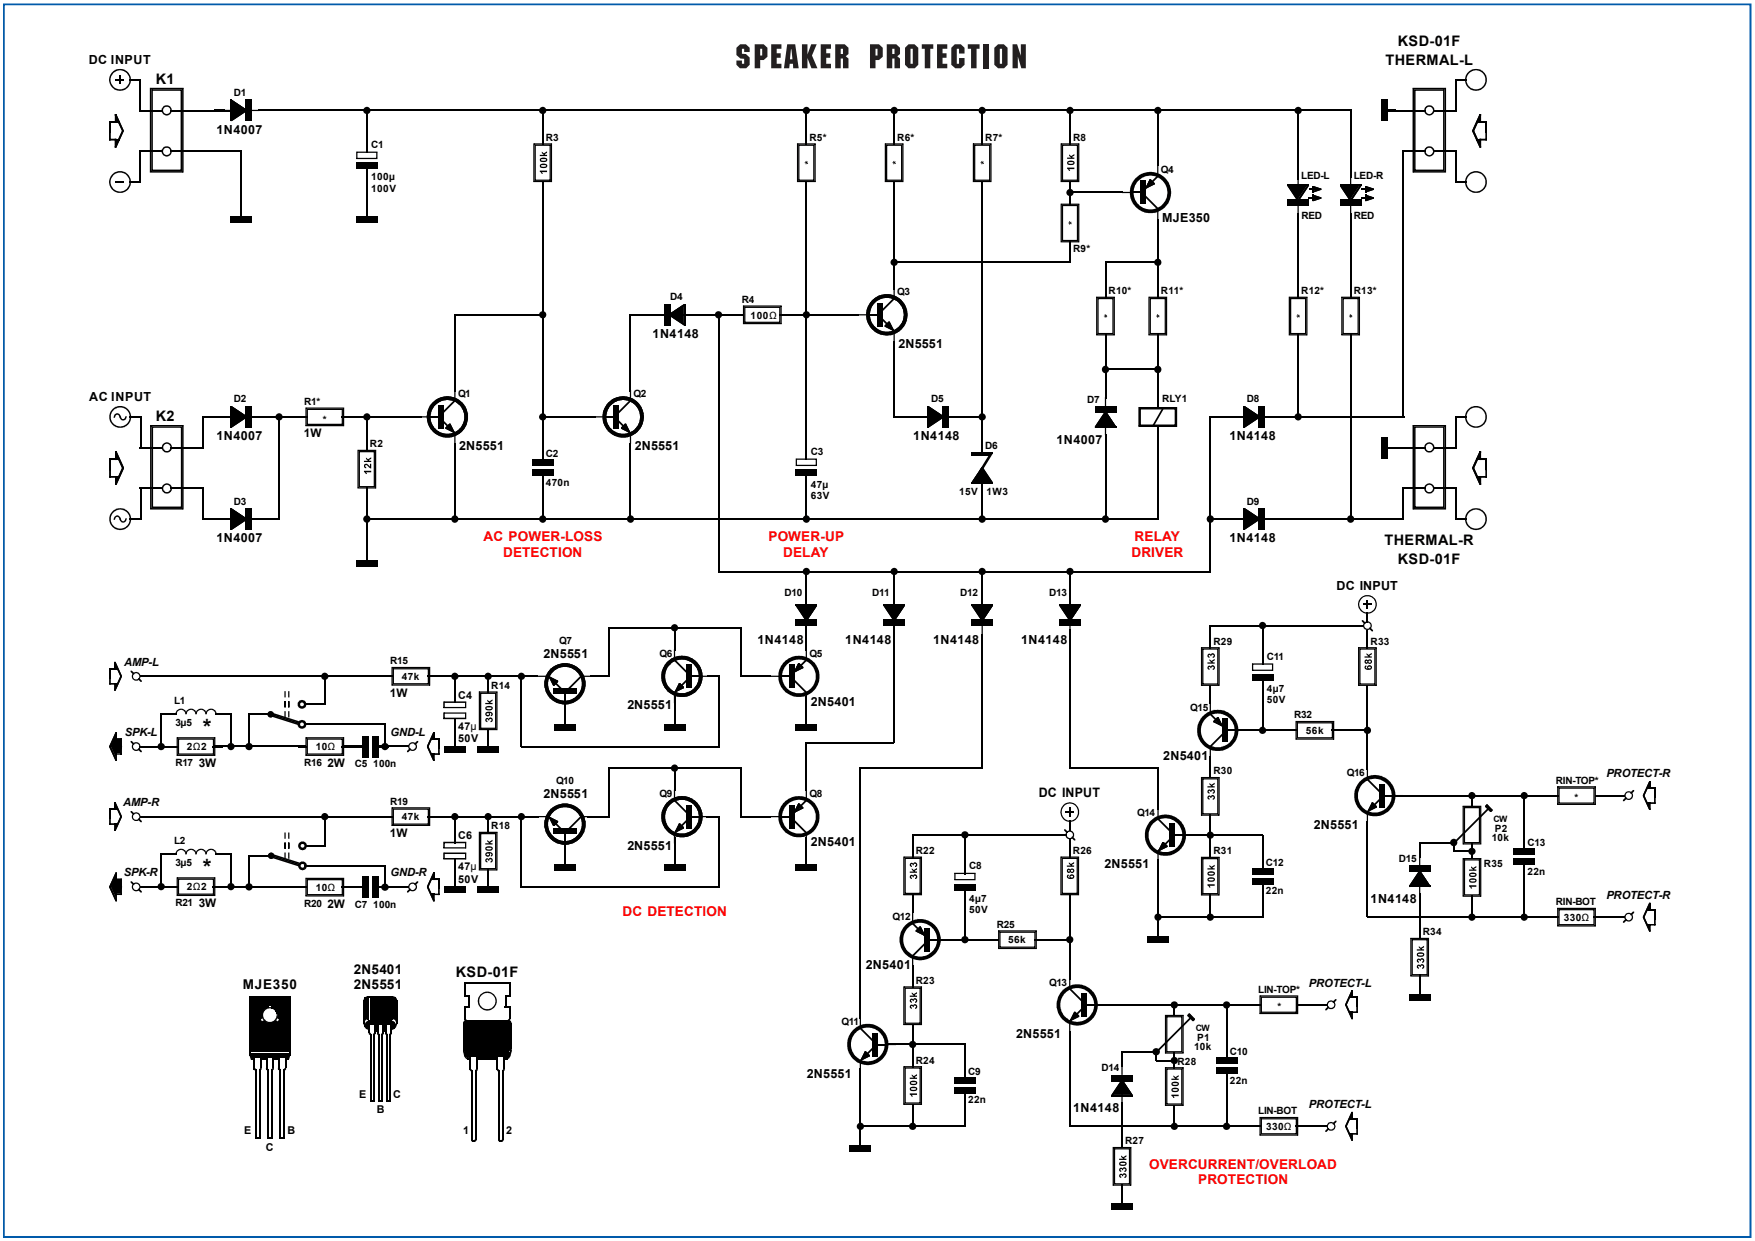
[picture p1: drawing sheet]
<svg xmlns="http://www.w3.org/2000/svg" width="297mm" height="210mm" viewBox="0 0 297 210" stroke-linecap="round" stroke-linejoin="round" font-family="sans-serif">
<defs><g id="words">
<g font-size="3.8">
<text x="34.3" y="124.4">*</text>
<text x="34.3" y="148.1">*</text>
</g>
<g font-size="2.5">
<text x="234.5" y="11">THERMAL-L</text>
<text x="236.6" y="7.7">KSD-01F</text>
<text x="26.4" y="14.1">K1</text>
<text x="26.4" y="71.2">K2</text>
<text x="234.3" y="92.2">THERMAL-R</text>
<text x="236.6" y="95.5">KSD-01F</text>
<text x="77.1" y="165.3">KSD-01F</text>
</g>
<g font-size="2.3" fill="#f00">
<text x="81.8" y="91.6">AC POWER-LOSS</text>
<text x="85.1" y="94.2">DETECTION</text>
<text x="130" y="91.6">POWER-UP</text>
<text x="132.5" y="94.2">DELAY</text>
<text x="191.5" y="94.2">DRIVER</text>
<text x="192" y="91.6">RELAY</text>
<text x="105.3" y="155.1">DC DETECTION</text>
<text x="194.5" y="197.9">OVERCURRENT/OVERLOAD</text>
<text x="202.8" y="200.4">PROTECTION</text>
</g>
<g font-size="2.3">
<text x="41.1" y="167.4">MJE350</text>
<text x="59.9" y="164.9">2N5401</text>
<text x="59.9" y="167.4">2N5551</text>
</g>
<text font-size="2.2" x="175.8" y="134.8">DC INPUT</text>
<g font-size="2.1">
<text x="15" y="10.8">DC INPUT</text>
<text x="36.6" y="22.6">1N4007</text>
<text x="196.7" y="37.5">MJE350</text>
<text x="110.4" y="57.2">1N4148</text>
<text x="152.1" y="58.9">2N5551</text>
<text x="15.1" y="67.9">AC INPUT</text>
<text x="36.6" y="74.5">1N4007</text>
<text x="77.7" y="76.2">2N5551</text>
<text x="107.4" y="76.2">2N5551</text>
<text x="154.6" y="74.5">1N4148</text>
<text x="178.8" y="75.1">1N4007</text>
<text x="208.1" y="74.5">1N4148</text>
<text x="36.6" y="91.8">1N4007</text>
<text x="208.1" y="91.7">1N4148</text>
<text x="226.2" y="99.8">DC INPUT</text>
<text x="92" y="111.3">2N5551</text>
<text x="128.2" y="108.9">1N4148</text>
<text x="143" y="108.9">1N4148</text>
<text x="157.9" y="108.9">1N4148</text>
<text x="172.8" y="108.9">1N4148</text>
<text x="137.2" y="119.4">2N5401</text>
<text x="106.2" y="120.1">2N5551</text>
<text x="196.8" y="128.6">2N5401</text>
<text x="92" y="135">2N5551</text>
<text x="106.2" y="143.8">2N5551</text>
<text x="137.2" y="143.2">2N5401</text>
<text x="222.4" y="140.3">2N5551</text>
<text x="186.9" y="146.9">2N5551</text>
<text x="231.9" y="152.8">1N4148</text>
<text x="146.5" y="164">2N5401</text>
<text x="172" y="175.7">2N5551</text>
<text x="136.6" y="182.4">2N5551</text>
<text x="181.6" y="188.2">1N4148</text>
</g>
<g font-size="2">
<text x="51.4" y="74">1W</text>
<text x="66" y="117.9">1W</text>
<text x="33.7" y="129.8">3W</text>
<text x="55.4" y="129.8">2W</text>
<text x="66" y="141.6">1W</text>
<text x="33.7" y="153.5">3W</text>
<text x="55.4" y="153.6">2W</text>
</g>
<g font-size="1.9">
<text x="21" y="112.6">AMP-L</text>
<text x="21.1" y="124.5">SPK-L</text>
<text x="66.1" y="124.5">GND-L</text>
<text x="271.9" y="131.5">PROTECT R</text>
<text x="280.7" y="131.5">-</text>
<text x="20.8" y="136.4">AMP-R</text>
<text x="21" y="148.3">SPK-R</text>
<text x="66.1" y="148.3">GND-R</text>
<text x="271.9" y="152.1">PROTECT R</text>
<text x="280.7" y="152.1">-</text>
<text x="221.5" y="167">PROTECT-L</text>
<text x="221.5" y="187.5">PROTECT-L</text>
</g>
<g font-size="1.8">
<text x="77.6" y="118.2">C4</text>
<text x="77.5" y="125.6">50V</text>
<text x="77.6" y="123.5">47µ</text>
<text x="77.6" y="142">C6</text>
<text x="77.5" y="149.4">50V</text>
<text x="77.6" y="147.3">47µ</text>
<text x="60.8" y="185.8">E</text>
<text x="66.5" y="185.8">C</text>
<text x="41.3" y="192">E</text>
<text x="48.6" y="192">B</text>
<text x="63.8" y="188.3">B</text>
<text x="78.4" y="191.9">1</text>
<text x="85.7" y="191.9">2</text>
<text x="45" y="194.7">C</text>
</g>
<g font-size="1.7">
<text x="39.6" y="16.3">D1</text>
<text x="92.4" y="23.8">R3</text>
<text x="137" y="23.8">R5*</text>
<text x="151.8" y="23.8">R6*</text>
<text x="166.8" y="23.8">R7*</text>
<text x="181.6" y="23.8">R8</text>
<text x="62.8" y="25">C1</text>
<text x="196.5" y="29.3">Q4</text>
<text x="62.8" y="30.5">100µ</text>
<text x="62.8" y="32.4">100V</text>
<text x="220.2" y="30.2">LED-L</text>
<text x="229.1" y="30.2">LED-R</text>
<text x="220.3" y="37.1">RED</text>
<text x="229.1" y="37.1">RED</text>
<text x="181.6" y="42.7">R9*</text>
<text x="113.4" y="50.8">D4</text>
<text x="125.5" y="51.3">R4</text>
<text x="151.8" y="50">Q3</text>
<text x="187.6" y="49.8">R10*</text>
<text x="196.5" y="49.8">R11*</text>
<text x="220.2" y="49.8">R12*</text>
<text x="229.1" y="49.8">R13*</text>
<text x="127" y="54">100Ω</text>
<text x="39.6" y="68.1">D2</text>
<text x="51.5" y="68.5">R1*</text>
<text x="54.7" y="71.5">*</text>
<text x="77.5" y="67.3">Q1</text>
<text x="107.2" y="67.3">Q2</text>
<text x="157.6" y="68.1">D5</text>
<text x="184" y="68.2">D7</text>
<text x="196.7" y="68">RLY1</text>
<text x="211" y="68.1">D8</text>
<text x="62.6" y="75.7">R2</text>
<text x="92.4" y="77.4">C2</text>
<text x="137.2" y="77">C3</text>
<text x="166.8" y="75.9">D6</text>
<text x="92.4" y="82.3">470n</text>
<text x="137.2" y="82.5">47µ</text>
<text x="162.3" y="83.7">15V</text>
<text x="167" y="83.7">1W3</text>
<text x="39.6" y="85.4">D3</text>
<text x="137.2" y="84.4">63V</text>
<text x="211" y="85.4">D9</text>
<text x="132.8" y="100.9">D10</text>
<text x="147.6" y="100.9">D11</text>
<text x="162.5" y="100.9">D12</text>
<text x="177.5" y="100.9">D13</text>
<text x="66" y="112.4">R15</text>
<text x="94.6" y="108.9">Q7</text>
<text x="111.6" y="111.2">Q6</text>
<text x="137" y="111.2">Q5</text>
<text x="205.4" y="109.1">R29</text>
<text x="214.4" y="111.6">C11</text>
<text x="231.9" y="109.1">R33</text>
<text x="29.5" y="119.1">L1</text>
<text x="68" y="115.1">47k</text>
<text x="83.1" y="116.6">R14</text>
<text x="214.4" y="117.1">4 7</text>
<text x="214.4" y="119">50V</text>
<text x="215.4" y="117.1">µ</text>
<text x="29.7" y="122.9">3 5</text>
<text x="30.6" y="122.9">μ</text>
<text x="201.4" y="120.3">Q15</text>
<text x="219" y="121.6">R32</text>
<text x="221" y="124.2">56k</text>
<text x="29.7" y="129.7">R17</text>
<text x="31.6" y="127">2Ω2</text>
<text x="51.5" y="129.7">R16</text>
<text x="53.4" y="127">10Ω</text>
<text x="60.1" y="129.8">C5</text>
<text x="63.2" y="129.8">100n</text>
<text x="205.4" y="131.1">R30</text>
<text x="227.9" y="131.4">Q16</text>
<text x="66" y="136.2">R19</text>
<text x="94.1" y="132.7">Q10</text>
<text x="111.6" y="134.9">Q9</text>
<text x="137" y="134.9">Q8</text>
<text x="263.3" y="132.6">RIN-TOP*</text>
<text x="266.5" y="135.6">*</text>
<text x="29.5" y="142.8">L2</text>
<text x="68" y="138.8">47k</text>
<text x="83.1" y="140.3">R18</text>
<text x="192.4" y="138">Q14</text>
<text x="252.5" y="142.3">1 k</text>
<text x="253" y="140.8">P2</text>
<text x="253.4" y="142.3">0</text>
<text x="258.5" y="143.1">C13</text>
<text x="29.7" y="146.6">3 5</text>
<text x="30.6" y="146.6">μ</text>
<text x="155" y="144.5">R22</text>
<text x="164" y="147.1">C8</text>
<text x="181.6" y="144.5">R26</text>
<text x="205.4" y="144.6">R31</text>
<text x="214.2" y="146.5">C12</text>
<text x="236.7" y="145.9">D15</text>
<text x="251.1" y="146.7">R35</text>
<text x="258.5" y="148">22n</text>
<text x="29.7" y="153.4">R21</text>
<text x="31.6" y="150.6">2Ω2</text>
<text x="51.5" y="153.5">R20</text>
<text x="53.4" y="150.7">10Ω</text>
<text x="60.1" y="153.6">C7</text>
<text x="63.2" y="153.6">100n</text>
<text x="151" y="155.7">Q12</text>
<text x="164" y="152.6">4 7</text>
<text x="164" y="154.5">50V</text>
<text x="165.1" y="152.6">µ</text>
<text x="214.2" y="151.3">22n</text>
<text x="263.3" y="153.2">RIN-BOT</text>
<text x="264.7" y="155.8">330Ω</text>
<text x="168.7" y="157">R25</text>
<text x="170.6" y="159.6">56k</text>
<text x="240.8" y="158.3">R34</text>
<text x="155" y="166.5">R23</text>
<text x="177.5" y="166.8">Q13</text>
<text x="142.4" y="173.5">Q11</text>
<text x="212.9" y="168">LIN-TOP*</text>
<text x="216.2" y="171">*</text>
<text x="202.1" y="177.8">1 k</text>
<text x="202.6" y="176.1">P1</text>
<text x="203.1" y="177.8">0</text>
<text x="208.1" y="178.6">C10</text>
<text x="155" y="180">R24</text>
<text x="163.8" y="181.9">C9</text>
<text x="186.4" y="181.3">D14</text>
<text x="199.3" y="180.2">R28</text>
<text x="208.1" y="183.4">22n</text>
<text x="163.8" y="186.7">22n</text>
<text x="212.9" y="188.6">LIN-BOT</text>
<text x="214.3" y="191.2">330Ω</text>
<text x="190.4" y="193.7">R27</text>
</g>
<g font-size="1.5">
<text x="252.8" y="139.1">CW</text>
<text x="202.4" y="174.5">CW</text>
</g>
</g></defs>
<path d="M.7 .6h295.5v.3h-295.5l-.2-.1zM.5 .6h.2l-.2 .2zM.5 .8h.3v208.5l-.1 .2-.2-.2zM.5 209.3l.2 .2h-.2zM.7 209.2h295.5l.2 .1-.2 .2h-295.5zM296.2 209.5l.2-.2v.2zM296.1 .8l.1-.2 .2 .2v208.5h-.3zM296.2 .6h.2v.2z" fill="#005aaa"/>
<g fill="#000">
<path d="M19.4 19.3h.3l1.2 2.7v.3h-.2l-1.3-2.7zM20.2 12.8h.2v1.5h-.2zM19.6 13.4h1.4v.2h-1.4zM21.9 13.4h2v.2h-2zM36.3 18.6h1.7v.2h-1.7zM39 16.9h.2l2.6 1.7v.2h-.2l-2.6-1.7zM39 20.3l2.6-1.7h.2v.2l-2.6 1.7h-.2zM43.7 18.6h1.7v.2h-1.7zM233.8 16.9h1v3.6h-1zM237.9 18.6h2v.2h-2zM246.2 13.4h2v.2h-2zM250.4 19.3h.3v.3l-1.3 2.7h-.2v-.3z"/>
<path d="M18.5 20.5h.2v2h-.2zM19.4 19.3h.3v1.5h-.3zM19.7 23.5h.2v.8h-.2zM19.7 20.1h.2v.4h-.2zM18.5 20.5h1.2v.3h-1.2zM19.4 23.5h.8v.2h-.8zM19.4 20.5h.8v.3h-.8zM20.7 22h.2v.3l-1.2 2.7h-.3zM19.6 30.7h1.4v.2h-1.4zM21.9 30.7h2v.2h-2zM41.6 16.9h1v3.6h-1zM39 36.6h3.6v1h-3.6z"/>
<path d="M60.3 27.6h3.6v1h-3.6zM62 28.4h.2v1.9h-.2zM62 24.2h.2v1.7h-.2zM60.3 36.6h3.6v1h-3.6zM91.7 30.6h.2v1.5h-.2zM91.7 23h.2v1.5h-.2zM91.4 28.9h1.2v.2h-.9l.2 .3h-.2l-.3-.3zM91.7 25.7l.3 .3 .6-.4v.3l-.4 .2 .1 .1h.3v.2h-1.2v-.2h.6l-.3-.3zM136.4 30.6h.2v1.5h-.2zM136.4 23h.2v1.5h-.2zM136.3 27.3l.2-.1v.2l.2-.1v.1l-.1 .1 .2 .1-.1 .2-.2-.2-.1 .2h-.1l.1-.2h-.2v-.1h.2zM151.2 30.6h.2v1.5h-.2z"/>
<path d="M151.2 23h.2v1.5h-.2zM151.2 27.3l.1-.1v.2l.2-.1 .1 .1-.2 .1 .2 .1-.1 .2-.2-.2v.2h-.1l.1-.2h-.3v-.1h.3zM166.1 30.6h.2v1.5h-.2zM166.1 23h.2v1.5h-.2zM166.1 27.3l.1-.1v.2l.2-.1 .1 .1-.2 .1 .2 .1-.1 .2-.2-.2v.2h-.1l.1-.2h-.3v-.1h.3zM181 30.6h.2v1.5h-.2zM181 23h.2v1.5h-.2zM181 33.2h.2v1.5h-.2zM181 32h.2v1.4h-.2zM180.9 37.5l.2-.1v.2l.2-.1 .1 .1-.2 .1 .2 .1-.1 .2-.2-.2v.2h-.2l.1-.2h-.2v-.1h.2zM180.6 28.4h1.2v.2h-.9l.2 .3h-.2l-.3-.3zM180.9 26.1l.4 .3 .5-.3v.2l-.4 .2 .1 .2h.3v.2h-1.2v-.2h.7l-.4-.3z"/>
<path d="M193.1 30.6h.8v4h-.8zM193.7 33.1h.2l2.1 2.1v.2h-.2l-2.1-2.1zM194.6 30.4h.2v.2l-.7 1.2h-.2zM194.6 30.4h.2l.6 .6v.2h-.2l-.6-.6zM193.9 31.6l1.5-.6v.2l-1.3 .6h-.2zM195.8 29.7h.2v.2l-2.3 2.4h-.2v-.3zM217.9 31.3h.2l1.7 2.5v.2h-.2l-1.7-2.5zM217.9 33.8h3.6v1.1h-3.6zM221.3 31.3h.2v.2l-1.7 2.5h-.2v-.2zM222.1 31.5h.2v1.1h-.2zM222.1 31.5l1.5 .4v.2l-1.5-.4zM222.1 33h.2v1h-.2z"/>
<path d="M222.1 33l1.5 .4v.2l-1.5-.4zM221.5 31.9h1.5v.2h-1.5zM221.5 33.4h1.7v.2h-1.7zM222.1 32.3l1.5-.4v.2l-1.3 .5h-.2zM222.1 33.8l1.5-.4v.2l-1.3 .4h-.2zM226.8 31.3h.2l1.7 2.5v.2h-.2l-1.7-2.5zM226.8 33.8h3.6v1.1h-3.6zM230.2 31.3h.2v.2l-1.7 2.5h-.2v-.2zM231 31.5h.2v1.1h-.2zM231 31.5l1.5 .4v.2l-1.5-.4zM231 33h.2v1h-.2zM231 33l1.5 .4v.2l-1.5-.4z"/>
<path d="M230.4 31.9h1.5v.2h-1.5zM230.4 33.4h1.7v.2h-1.7zM231 32.3l1.5-.4v.2l-1.3 .5h-.2zM231 33.8l1.5-.4v.2l-1.3 .4h-.2zM237.4 25.5h2v.2h-2zM246.2 30.7h2v.2h-2zM249.2 22h.2l1.3 3h-.3l-1.2-2.7zM249.9 23.5h.8v.2h-.8zM249.9 20.5h.8v.3h-.8zM250.1 23.5h.3v.8h-.3zM250.1 20.1h.3v.4h-.3zM250.4 20.5h1.2v.3h-1.2z"/>
<path d="M250.4 19.3h.3v1.5h-.3zM251.4 20.5h.2v2h-.2zM109.6 53.2h1.7v.2h-1.7zM112.4 51.5h1v3.6h-1zM113.2 53.2h.2l2.6 1.7v.2h-.3l-2.5-1.7zM113.2 53.2l2.5-1.7h.3v.2l-2.6 1.7h-.2zM117 53.2h1.7v.2h-1.7zM124.5 53.2h1.4v.2h-1.4zM131.9 53.2h1.7v.2h-1.7zM148.5 51.3h.8v4h-.8zM148.9 53.6h.2l2.3 2.3v.2h-.2l-2.3-2.3zM149.7 55.1l1.5 .6v.2l-1.5-.6z"/>
<path d="M150.4 54.4h.2l.6 1.5h-.2zM149.7 55.1l.7-.7h.2v.3l-.7 .6h-.2zM148.9 52.7l2.3-2.3h.2v.2l-2.3 2.4h-.2zM151.2 48.7h.2v.2h-.2zM181 40.8h.2v1.5h-.2zM187 56.6h.2v1.4h-.2zM187 48.9h.2v1.5h-.2zM186.9 53.2h.2v.2l.2-.1 .1 .1-.2 .1 .2 .1-.1 .1-.2-.1v.2l-.2-.1 .1-.1h-.2v-.2h.2zM195.8 56.6h.2v1.4h-.2zM195.8 48.9h.2v1.5h-.2zM195.8 53.2h.2v.2l.1-.1 .1 .1-.2 .1 .3 .1-.2 .1-.1-.1-.1 .2-.1-.1 .1-.1h-.2v-.2h.2zM219.6 56.6h.2v1.4h-.2z"/>
<path d="M219.6 48.9h.2v1.5h-.2zM219.5 53.2h.2v.2l.2-.1 .1 .1-.2 .1 .2 .1-.1 .1-.2-.1v.2l-.2-.1 .1-.1h-.2v-.2h.2zM228.5 56.6h.2v1.4h-.2zM228.5 48.9h.2v1.5h-.2zM228.4 53.2h.2v.2l.2-.1 .1 .1-.2 .1 .2 .1-.1 .1-.2-.1v.2l-.2-.1 .1-.1h-.2v-.2h.2zM18.5 77.6h.3v2h-.3zM19.5 76.4h.2l1.3 2.7v.2h-.3l-1.2-2.7zM19.5 76.4h.2v1.5h-.2zM19.7 77.1h.3v.5h-.3zM18.5 77.6h1.2v.3h-1.2zM19.5 77.6h.7v.3h-.7zM20.7 79.1h.3v.2l-1.3 2.7h-.2v-.2z"/>
<path d="M21.9 70.4h2v.3h-2zM32.6 75.6h1.9v.3h-1.9zM36.3 70.4h1.7v.3h-1.7zM39 68.7h.2l2.6 1.7v.3h-.2l-2.6-1.7zM39 72.1l2.6-1.7h.2v.3l-2.6 1.6h-.2zM41.6 68.7h1v3.6h-1zM43.7 70.4h1.7v.3h-1.7zM50.4 70.4h1.5v.3h-1.5zM57.8 70.4h1.7v.3h-1.7zM62 74.8h.2v1.5h-.2zM61.7 78.6a.77 .77 0 0 1 .9 .4v-.5h.2v.8l-.6-.5a.19 .19 0 0 0-.3-.1 .19 .19 0 0 0 0 .3l.1 .2-.4-.2zM61.6 79.7h1.2v.2h-.9l.2 .3h-.2l-.3-.3z"/>
<path d="M61.9 77.4l.4 .3 .5-.3v.2l-.4 .3 .1 .1h.3v.2h-1.2v-.2h.7l-.4-.3zM74.1 68.5h.9v4.1h-.9zM74.5 70.9h.3l2.3 2.3v.2h-.2l-2.4-2.3zM75.4 72.3l1.5 .7v.2l-1.5-.6zM76 71.7h.2l.7 1.5h-.2zM76 71.7h.2v.2l-.6 .7h-.2v-.3zM76.9 67.7h.2v.2l-2.3 2.3h-.3v-.2zM76.9 66h.2v.2h-.2zM90 77.8h3.6v1.1h-3.6zM103.8 68.5h.9v4.1h-.9zM104.3 70.9h.2l2.3 2.3v.2h-.2l-2.3-2.3zM105.1 72.3l1.5 .7v.2l-1.5-.6z"/>
<path d="M105.7 71.7h.3l.6 1.5h-.2zM105.7 71.7h.3v.2l-.7 .7h-.2v-.3zM106.6 67.7h.2v.2l-2.3 2.3h-.2v-.2zM106.6 66h.2v.2h-.2zM136.4 76.1h.2v1.7h-.2zM154.2 70.4h1.7v.3h-1.7zM157 68.7h.2l2.5 1.7v.3h-.2l-2.5-1.7zM157 72.1l2.5-1.7h.2v.3l-2.5 1.6h-.2zM159.5 68.7h1.1v3.6h-1.1zM161.6 70.4h1.7v.3h-1.7zM166.1 79.1h.2l1.7 2.5v.2h-.2l-1.7-2.5zM166.1 79.1h.2v.2l-1.7 2.5h-.2v-.2z"/>
<path d="M167.4 77h.2v.2l-1.7 2.7h-.2v-.2zM167.2 76.8h.4v.2h-.4zM167.8 76.5h.2v.3l-1.7 2.7h-.2v-.2zM187 69.6h.2l1.7 2.6v.2h-.2l-1.7-2.6zM187 69.6h.2v.2l-1.7 2.6h-.2v-.2zM185.3 68.8h3.6v1h-3.6zM196.7 69.1h.2v.2l-1.7 3h-.2v-.2zM207.7 70.4h1.7v.3h-1.7zM210.5 68.7h.2l2.5 1.7v.3h-.2l-2.5-1.7zM210.5 72.1l2.5-1.7h.2v.3l-2.5 1.6h-.2zM213 68.7h1.1v3.6h-1.1zM215.1 70.4h1.7v.3h-1.7z"/>
<path d="M233.8 74h1v3.6h-1zM237.3 75.6h2v.3h-2zM246.2 70.4h2v.3h-2zM249.2 79.1h.2l1.3 2.7v.2h-.3l-1.2-2.7zM249.9 77.6h.8v.3h-.8zM250.1 77.1h.3v.5h-.3zM250.4 77.6h1.2v.3h-1.2zM250.4 76.4h.3v1.5h-.3zM250.4 76.4h.3v.2l-1.3 2.7h-.2v-.2zM251.4 77.6h.2v2h-.2zM19.7 80.6h.3v.7h-.3zM19.5 80.6h.7v.2h-.7z"/>
<path d="M21.9 87.7h2v.3h-2zM32.6 82.5h1.9v.3h-1.9zM36.3 87.8h1.7v.2h-1.7zM39 86.1h.2l2.6 1.7v.2h-.2l-2.6-1.7zM39 89.5l2.6-1.7h.2v.2l-2.6 1.7h-.2zM41.6 86.1h1v3.6h-1zM43.7 87.8h1.7v.2h-1.7zM62 82.5h.2v1.4h-.2zM60.3 94.9h3.6v1h-3.6zM90 79.5h3.6v1.1h-3.6zM91.7 80.3h.2v2h-.2zM134.7 79.5h3.6v1.1h-3.6z"/>
<path d="M136.4 80.3h.2v2h-.2zM207.7 87.7h1.7v.2h-1.7zM210.5 86h.2l2.5 1.7v.2h-.2l-2.5-1.7zM210.5 89.4l2.5-1.7h.2v.2l-2.5 1.7h-.2zM213 86h1.1v3.6h-1.1zM215.1 87.7h1.7v.2h-1.7zM237.3 82.5h.3v.3h-.3zM237.4 82.5h2v.3h-2zM246.2 87.7h2v.3h-2zM249.9 80.6h.8v.2h-.8zM250.1 80.6h.3v.7h-.3zM18.5 113.1h.2v1.7h-.2z"/>
<path d="M18.5 113.1h1.1v.2h-1.1zM19.3 115.6h.7v.2h-.7zM19.3 113.1h.7v.2h-.7zM19.3 112h.3v1.3h-.3zM19.3 112h.3l1 2.6h-.2zM19.6 115.6h.2v.6h-.2zM19.6 112.6h.2v.5h-.2zM20.4 114.3h.2v.3l-1 2.3h-.3zM22.1 113.5h.2l.4 .4v.2h-.2l-.4-.4zM23.4 114.8h.2l.4 .4v.2h-.2l-.4-.4zM29.9 120.3l.5-.4h.2v.2a.72 .72 0 0 0-.7 .8h-.2zM31.6 120.3l.5-.4h.2v.2a.72 .72 0 0 0-.7 .8h-.2z"/>
<path d="M33.3 120.3l.5-.4h.2v.2a.72 .72 0 0 0-.7 .8h-.2zM35 120.3l.5-.4h.2v.2a.72 .72 0 0 0-.7 .8h-.2zM65 114.3h1.5v.3h-1.5zM72.4 114.3h1.7v.3h-1.7zM82.5 115.7h.2v1.5h-.2zM82.5 114.5h.2v1.7h-.2zM82.5 118.4l.3 .3 .6-.3v.2l-.4 .2 .1 .2h.3v.2h-1.3v-.2h.7l-.3-.3zM93.6 116.5h4v.8h-4zM93 114.6h.2l.6 1.4h-.2zM93 114.6l1.4 .6v.2l-1.4-.6zM94.2 115.2h.2v.2l-.6 .6h-.2v-.2zM92.8 114.3h.2l2.3 2.4v.2h-.2l-2.3-2.3z"/>
<path d="M95.9 116.7l2.4-2.4h.2v.3l-2.4 2.3h-.2zM99.9 114.3h.3v.3h-.3zM114 109.9h.3v.2h-.3zM114 111.6h.3l2.3 2.3v.2h-.2l-2.4-2.3zM114.9 115.6h.2v.2l-.6 1.3h-.2zM114.9 115.6h.2l.6 .6v.3h-.2l-.6-.7zM114.3 116.9l1.4-.7v.3l-1.2 .6h-.2zM114 117.1l2.4-2.3h.2v.2l-2.3 2.3h-.3zM116.2 112.4h.8v4.1h-.8zM133.6 112.4h.9v4.1h-.9zM134.2 115h.3l2.1 2.1v.2h-.2l-2.2-2.1zM135.1 112.2h.2v.2l-.6 1.3h-.2z"/>
<path d="M135.1 112.2h.2l.6 .7v.2h-.2l-.6-.7zM134.5 113.5l1.4-.6v.2l-1.2 .6h-.2zM136.4 111.6h.2v.2l-2.4 2.3h-.2v-.2zM138 102.3h.3v.2l-1.7 2.6h-.2v-.2zM134.7 102.3h.2l1.7 2.6v.2h-.2l-1.7-2.6zM134.7 104.9h3.6v1h-3.6zM152.9 102.3h.2v.2l-1.7 2.6h-.2v-.2zM149.5 102.3h.2l1.7 2.6v.2h-.2l-1.7-2.6zM149.5 104.9h3.6v1h-3.6zM167.8 102.3h.2v.2l-1.7 2.6h-.2v-.2zM164.4 102.3h.2l1.7 2.6v.2h-.2l-1.7-2.6zM164.4 104.9h3.6v1h-3.6z"/>
<path d="M182.7 102.3h.2v.2l-1.7 2.6h-.2v-.2zM179.3 102.3h.2l1.7 2.6v.2h-.2l-1.7-2.6zM179.3 104.9h3.6v1h-3.6zM204.7 115.9h.2v1.4h-.2zM204.7 108.2h.2v1.5h-.2zM204.5 112.7l.2-.1 .2 .2a.37 .37 0 0 1 .7 0 .37 .37 0 0 1-.4 .6v-.2l.2-.1a.19 .19 0 0 0-.2-.3 .19 .19 0 0 0-.2 .3l-.2-.1a.14 .14 0 0 0-.2-.1 .14 .14 0 0 0 0 .2l.1 .1v.2a.35 .35 0 0 1-.3-.3 .35 .35 0 0 1 .1-.4zM204.5 110.7l.2-.1 .2 .2a.37 .37 0 0 1 .7 0 .37 .37 0 0 1-.4 .5v-.2l.2-.1a.19 .19 0 0 0-.2-.2 .19 .19 0 0 0-.2 .2l-.2-.1a.14 .14 0 0 0-.2 0 .14 .14 0 0 0 0 .2h.1v.2a.35 .35 0 0 1-.3-.2 .35 .35 0 0 1 .1-.4zM204.7 111.5l.3 .3 .6-.3v.3l-.4 .2 .1 .1h.3v.2h-1.3v-.2h.7l-.3-.3zM211.9 114.2h3.6v1h-3.6zM213.6 115h.2v1.9h-.2zM213.6 110.8h.2v1.7h-.2zM230.5 104.9h.2l.4 .5v.2h-.2l-.4-.4z"/>
<path d="M231.3 115.9h.2v1.4h-.2zM231.3 108.2h.2v1.5h-.2zM231.3 103.7h.2v1.7h-.2zM231.3 101.6h.2v1.4h-.2zM231.3 106.6h.2v.9h-.2zM231.7 106.2h.2l.5 .4v.2h-.2l-.5-.4zM230.7 102.2h1.5v.2h-1.5zM231.3 110.5l.3 .3 .6-.3v.2l-.4 .3 .1 .1h.3v.2h-1.3v-.2h.7l-.3-.3zM18.5 136.8h.2v1.7h-.2zM18.5 136.8h1.1v.2h-1.1zM18.5 126.2h.2l1.1 2.6h-.2zM19.3 139.4h.7v.2h-.7z"/>
<path d="M19.3 136.8h.7v.2h-.7zM19.3 135.8h.3v1.2h-.3zM19.3 135.8h.3l1 2.5h-.2zM19.6 139.4h.2v.6h-.2zM19.6 136.4h.2v.4h-.2zM19.6 123.9h.2v.2l-1.1 2.3h-.2zM20.4 138.1h.2v.2l-1 2.3h-.3zM22.1 137.2h.2l.4 .5v.2h-.2l-.4-.4zM22.1 125.4h.2l.4 .4v.2h-.2l-.4-.4zM23.4 138.5h.2l.4 .4v.2h-.2l-.4-.4zM23.4 126.7h.2l.4 .4v.2h-.2l-.4-.4zM23.8 126.2h.8v.2h-.8z"/>
<path d="M27.1 120.8h1.7v.2h-1.7zM28.6 120.8h1.3v.2h-1.3zM28.6 126.2h1.5v.2h-1.5zM30.6 119.9a.87 .87 0 0 1 1 1h-.2a.72 .72 0 0 0-.8-.8zM32.3 119.9a.87 .87 0 0 1 1 1h-.2a.72 .72 0 0 0-.8-.8zM34 119.9a.87 .87 0 0 1 1 1h-.2a.72 .72 0 0 0-.8-.8zM35.7 119.9a.87 .87 0 0 1 1 1h-.3a.72 .72 0 0 0-.7-.8zM36 126.2h1.7v.2h-1.7zM36.4 120.8h1.3v.2h-1.3zM37.5 120.8h1.7v.2h-1.7zM45.7 120.8l4.9 1.5v.2l-4.9-1.5zM45.7 120.6l4.9 1.4v.3l-4.9-1.5z"/>
<path d="M45.7 121l4.9 1.5v.2l-4.9-1.5zM50.4 126.2h1.5v.2h-1.5zM57.8 126.2h1.7v.2h-1.7zM61.3 124.5h1.1v3.6h-1.1zM63 124.5h1.1v3.6h-1.1zM63.8 126.2h1.9v.2h-1.9zM69.3 126.7h.2v.2l-.4 .4h-.2v-.2zM70.1 125.8l.5-.4h.2v.2l-.4 .4h-.3zM72.3 126.2h.2l1 2.6h-.2zM73.1 127.5h.2v.6h-.2zM73.1 124.5h.2v.5h-.2zM73.3 123.9h.2v.2l-1 2.3h-.2z"/>
<path d="M73.3 123.9h.2v1.3h-.2zM72.9 127.5h.6v.2h-.6zM72.9 125h.6v.2h-.6zM72.4 138.1h1.7v.2h-1.7zM74.2 125h.2v1.7h-.2zM72.7 138.1h1.5v.2h-1.5zM73.3 125h1.1v.2h-1.1zM76.9 121.7h.2v1.8h-.2zM75.2 126.3h3.6v1h-3.6zM82.5 123.4h.2v1.4h-.2zM82.5 138.2h.2v1.7h-.2zM82.3 121.6l.2-.1 .2 .2a.37 .37 0 0 1 .7 0 .37 .37 0 0 1-.4 .5v-.2l.2-.1a.19 .19 0 0 0-.2-.2 .19 .19 0 0 0-.2 .2l-.2-.1a.14 .14 0 0 0-.2-.1 .15 .15 0 0 0 0 .3h.1v.2a.35 .35 0 0 1-.4-.2 .35 .35 0 0 1 .2-.4z"/>
<path d="M80.8 126.3h3.6v1h-3.6zM93 138.3h.2l.6 1.5h-.2zM93 138.3l1.4 .6v.2l-1.4-.6zM94.2 138.9h.2v.2l-.6 .7h-.2v-.2zM93.8 122.5h3.6v1.1h-3.6zM98.3 138.1h.2v.2l-2.4 2.3h-.2v-.2zM99.9 138.1h.3v.2h-.3zM114 133.6h.3v.3h-.3zM114 135.3h.3l2.3 2.4v.2h-.2l-2.4-2.3zM114.9 139.4h.2v.2l-.6 1.2h-.2zM114.9 139.4h.2l.6 .6v.2h-.2l-.6-.6zM114.3 140.6l1.4-.6v.2l-1.2 .6h-.2z"/>
<path d="M112.4 122.5h3.6v1.1h-3.6zM114 140.8l2.4-2.3h.2v.2l-2.3 2.4h-.3zM134.2 138.7h.3l2.1 2.1v.3h-.2l-2.2-2.2zM135.1 136h.2v.2l-.6 1.3h-.2zM135.1 136h.2l.6 .6v.2h-.2l-.6-.6zM134.5 137.2l1.4-.6v.2l-1.2 .7h-.2zM136.4 135.3h.2v.3l-2.4 2.3h-.2v-.2zM134.7 122.5h3.6v1.1h-3.6zM180.9 138.9h.2v1.7h-.2zM180.9 136.7h.2v1.5h-.2zM180.3 137.3h1.5v.2h-1.5zM195.9 136.8h.2v.2h-.2z"/>
<path d="M195.9 138.5h.2l2.3 2.3v.2h-.2l-2.3-2.3zM204.7 137.8h.2v1.5h-.2zM204.7 130.2h.2v1.5h-.2zM204.7 120.7h.2l2.4 2.4v.2h-.2l-2.4-2.4zM204.5 134.7l.2-.1 .2 .2a.37 .37 0 0 1 .7 0 .37 .37 0 0 1-.4 .5v-.2l.2-.1a.19 .19 0 0 0-.2-.2 .19 .19 0 0 0-.2 .2l-.2-.1a.14 .14 0 0 0-.2 0 .14 .14 0 0 0 0 .2h.1v.2a.35 .35 0 0 1-.3-.2 .35 .35 0 0 1 .1-.4zM204.5 133.7l.2-.1 .2 .2a.37 .37 0 0 1 .7 0 .37 .37 0 0 1-.4 .5v-.2l.2-.1a.19 .19 0 0 0-.2-.2 .19 .19 0 0 0-.2 .2l-.2-.1a.14 .14 0 0 0-.2 0 .14 .14 0 0 0 0 .2h.1v.2a.35 .35 0 0 1-.3-.2 .35 .35 0 0 1 .1-.4zM205.4 122l1.4 .6v.3l-1.4-.7zM204.7 132.5l.3 .3 .6-.3v.2l-.4 .2 .1 .2h.3v.2h-1.3v-.2h.7l-.3-.3zM206 121.4h.2l.6 1.5h-.2zM205.4 122l.6-.6h.2v.2l-.6 .6h-.2zM204.7 126.2l2.1-2.1h.3v.2l-2.2 2.1h-.2zM206.8 121.6h.9v4h-.9z"/>
<path d="M218 123.5h1.5v.2h-1.5zM225.4 123.5h1.7v.2h-1.7zM231.3 130.1h.2v.2h-.2zM231.3 131.8h.2l2.3 2.3v.2h-.2l-2.3-2.3zM232.2 135.8h.2v.2l-.7 1.3h-.2zM232.2 135.8h.2l.6 .6v.3h-.2l-.6-.7zM231.5 137.1l1.5-.7v.3l-1.3 .6h-.2zM233.6 135h.2v.2l-2.3 2.3h-.2v-.2zM233.4 132.6h.9v4.1h-.9zM249 135.1h.2v1.5h-.2zM249 135.1h.2v.2h-.2zM249 134.7h.2v1.5h-.2z"/>
<path d="M251.3 136.4h.2l.9 .8v.2h-.2l-.9-.8zM251.5 136.1h.3l.8 .9v.2h-.2l-.9-.8zM251.5 136.1h.3l.6 .9v.2h-.2l-.7-.8zM251.3 136.4l.2-.3h.3v.3l-.3 .2h-.2zM246 142.5l5.8-5.7h.2v.2l-5.7 5.7h-.3zM252.2 137.2l.2-.2h.2v.2l-.2 .2h-.2zM262.3 134.5h1.4v.2h-1.4zM269.9 134.5h1.5v.2h-1.5zM274.7 135.4l.4-.4h.2v.2l-.4 .4h-.2zM276.4 133.7h.2v.2l-.5 .4h-.2v-.2zM278 134.5h.3l1 2.6h-.2zM278.9 135.8h.2v.6h-.2z"/>
<path d="M278.9 132.8h.2v.5h-.2zM279.1 132.2h.2v.2l-1 2.3h-.3zM279.1 132.2h.2v1.3h-.2zM278.7 135.8h.6v.2h-.6zM278.7 133.3h.6v.2h-.6zM280 133.3h.2v1.7h-.2zM279.1 133.3h1.1v.2h-1.1zM18.5 150h.2l1.1 2.5h-.2zM19.6 147.7h.2v.2l-1.1 2.3h-.2zM22.1 149.1h.2l.4 .5v.2h-.2l-.4-.4zM23.4 150.4h.2l.4 .4v.2h-.2l-.4-.4zM23.8 150h.8v.2h-.8z"/>
<path d="M27.1 144.5h1.7v.2h-1.7zM28.6 144.5h1.3v.2h-1.3zM29.9 144l.5-.4h.2v.2a.72 .72 0 0 0-.7 .8h-.2zM30.6 143.6a.87 .87 0 0 1 1 1h-.2a.72 .72 0 0 0-.8-.8zM31.6 144l.5-.4h.2v.2a.72 .72 0 0 0-.7 .8h-.2zM32.3 143.6a.87 .87 0 0 1 1 1h-.2a.72 .72 0 0 0-.8-.8zM33.3 144l.5-.4h.2v.2a.72 .72 0 0 0-.7 .8h-.2zM34 143.6a.87 .87 0 0 1 1 1h-.2a.72 .72 0 0 0-.8-.8zM35 144l.5-.4h.2v.2a.72 .72 0 0 0-.7 .8h-.2zM35.7 143.6a.87 .87 0 0 1 1 1h-.3a.72 .72 0 0 0-.7-.8zM36.4 144.5h1.3v.2h-1.3zM37.5 144.5h1.7v.2h-1.7z"/>
<path d="M45.8 144.7l4.9 1.5v.2l-4.9-1.5zM45.8 144.5l4.9 1.5v.2l-4.9-1.5zM45.8 144.9l4.9 1.5v.2l-4.9-1.5zM50.4 150h1.5v.2h-1.5zM57.8 150h1.7v.2h-1.7zM61.3 148.3h1.1v3.6h-1.1zM63 148.3h1.1v3.6h-1.1zM63.8 150h1.9v.2h-1.9zM69.3 150.4h.2v.2l-.4 .4h-.2v-.2zM70.6 149.1h.2v.3l-.4 .4h-.3v-.2zM72.3 150h.2l1 2.5h-.2zM73.1 151.3h.2v.6h-.2z"/>
<path d="M73.1 148.3h.2v.4h-.2zM73.3 147.7h.2v.2l-1 2.3h-.2zM73.3 147.7h.2v1.2h-.2zM72.9 151.3h.6v.2h-.6zM72.9 148.7h.6v.2h-.6zM74.2 148.7h.2v1.7h-.2zM73.3 148.7h1.1v.2h-1.1zM76.9 145.5h.2v1.8h-.2zM75.2 150h3.6v1.1h-3.6zM82.5 147.1h.2v1.5h-.2zM82.5 139.5h.2v1.5h-.2zM82.3 145.3l.2-.1 .2 .2a.37 .37 0 0 1 .7 0 .37 .37 0 0 1-.4 .6v-.2l.2-.2a.19 .19 0 0 0-.2-.2 .19 .19 0 0 0-.2 .3l-.2-.1a.14 .14 0 0 0-.2-.1 .14 .14 0 0 0 0 .2l.1 .1v.2a.35 .35 0 0 1-.4-.3 .35 .35 0 0 1 .2-.4z"/>
<path d="M82.5 142.2l.3 .3 .6-.4v.3l-.4 .2 .1 .1h.3v.2h-1.3v-.2h.7l-.3-.3zM80.8 150h3.6v1.1h-3.6zM93.6 140.2h4v.9h-4zM92.8 138.1h.2l2.3 2.3v.2h-.2l-2.3-2.3zM93.8 146.3h3.6v1h-3.6zM112.4 146.3h3.6v1h-3.6zM116.2 136.2h.8v4h-.8zM133.6 136.2h.9v4h-.9zM134.7 146.3h3.6v1h-3.6zM154.3 151.3h.3v1.5h-.3zM154.3 143.7h.3v1.5h-.3zM154.3 156.2h.3l2.3 2.3v.2h-.2l-2.4-2.3z"/>
<path d="M154.1 148.1l.2-.1 .3 .2a.37 .37 0 0 1 .6 0 .37 .37 0 0 1-.3 .6v-.3l.1-.1a.19 .19 0 0 0-.2-.2 .19 .19 0 0 0-.2 .3l-.1-.1a.16 .16 0 0 0-.3-.1 .14 .14 0 0 0 .1 .2v.3a.35 .35 0 0 1-.3-.3 .35 .35 0 0 1 .1-.4zM154.1 146.1l.2-.1 .3 .2a.37 .37 0 0 1 .6 0 .37 .37 0 0 1-.3 .5v-.2l.1-.1a.19 .19 0 0 0-.2-.2 .19 .19 0 0 0-.2 .2l-.1-.1a.15 .15 0 0 0-.3 0 .14 .14 0 0 0 .1 .2v.2a.35 .35 0 0 1-.3-.2 .35 .35 0 0 1 .1-.4zM154.3 146.9l.3 .3 .6-.3v.3l-.4 .2 .1 .1h.3v.2h-1.2v-.2h.6l-.3-.3zM155 157.4l1.5 .7v.2l-1.5-.7zM155.6 156.8h.2l.7 1.5h-.2zM155 157.4l.6-.6h.2v.2l-.6 .6h-.2zM156.5 159.6h.2v.2l-2.1 2.1h-.3v-.2zM161.5 149.6h3.6v1.1h-3.6zM163.2 150.5h.2v1.9h-.2zM163.2 146.2h.2v1.7h-.2zM167.6 158.9h1.5v.2h-1.5zM175 158.9h1.7v.2h-1.7z"/>
<path d="M180.1 140.3h.2l.4 .5v.2h-.2l-.4-.5zM180.9 151.3h.2v1.5h-.2zM180.9 143.7h.2v1.5h-.2zM180.9 142h.2v.9h-.2zM181.4 141.6h.2l.4 .4v.2h-.2l-.4-.4zM180.9 145.9l.3 .3 .6-.3v.2l-.4 .2 .1 .2h.3v.2h-1.2v-.2h.6l-.3-.3zM196.7 142.5h.2v.2l-.6 1.3h-.2zM196.7 142.5h.2l.7 .6v.2h-.2l-.7-.6zM196.1 143.8l1.5-.7v.2l-1.3 .7h-.2zM194.2 158.4h3.6v1.1h-3.6zM195.9 144l2.3-2.4h.2v.3l-2.3 2.3h-.2zM198 139.3h.8v4h-.8z"/>
<path d="M204.7 151.3h.2v1.5h-.2zM204.7 143.7h.2v1.5h-.2zM204.3 149.6h1.3v.3h-.9l.2 .3h-.3l-.3-.3zM204.7 146.4l.3 .3 .6-.4v.3l-.4 .2 .1 .1h.3v.3h-1.3v-.3h.7l-.3-.3zM211.9 146.9h3.6v1.1h-3.6zM211.9 148.6h3.6v1h-3.6zM213.6 149.4h.2v1.9h-.2zM240.2 157.4h.2v1.5h-.2zM240.2 147.4h.2l1.7 2.5v.2h-.2l-1.7-2.5zM240.2 147.4h.2v.2l-1.7 2.5h-.2v-.2zM238.5 146.5h3.6v1.1h-3.6zM245.9 142.6h.2v1.6h-.2z"/>
<path d="M249 142.7h.2v1.5h-.2zM249 151.6h.2v1.4h-.2zM249 143.9h.2v1.5h-.2zM248.6 149.8h1.3v.3h-.9l.1 .3h-.2l-.3-.4zM249 146.6l.3 .3 .6-.3v.2l-.4 .2 .1 .2h.3v.2h-1.3v-.2h.7l-.3-.3zM256.2 143.6h3.6v1h-3.6zM256.2 145.2h3.6v1.1h-3.6zM257.9 146.1h.2v1.9h-.2zM262.3 155.1h1.4v.2h-1.4zM274.7 156l.4-.5h.2v.2l-.4 .5h-.2zM276.4 154.3h.2v.2l-.5 .4h-.2v-.2zM278 155.1h.3l1 2.5h-.2z"/>
<path d="M278.9 156.4h.2v.6h-.2zM278.9 153.4h.2v.4h-.2zM279.1 152.8h.2v.2l-1 2.3h-.3zM279.1 152.8h.2v1.3h-.2zM278.7 156.4h.6v.2h-.6zM278.7 153.8h.6v.3h-.6zM280 153.8h.2v1.7h-.2zM279.1 153.8h1.1v.3h-1.1zM42.2 178.4h.3l.2 1h-.2zM42.2 177.8h.3v.9h-.3zM42.5 178.7h.2l.2 .2v.2h-.2l-.2-.2zM42.5 168.8h6.4v1.4h-6.4z"/>
<path d="M42.5 173.2h6.4v4.6h-6.4zM42.5 169.2h1.6v5.1h-1.6zM42.5 179.1h.4v.3h-.4zM42.7 178.4h.2v.5h-.2zM43.4 171.8h.2l1.1 1.6v.2h-.2l-1.1-1.6zM43.9 172.7h.2l.2 .2v.3h-.2l-.2-.3zM42.9 178.7h1.2v.2h-1.2zM42.7 173.2l1.6-1.2h.2v.3l-1.6 1.1h-.2zM44.1 170.4h.2v1.6h-.2zM44.1 171.6h.2v.7h-.2zM44.3 170.6h.2l.2 .3v.2h-.2l-.2-.2zM42.9 173.9l1.6-1.2h.2v.2l-1.6 1.2h-.2z"/>
<path d="M44.3 172.9l.2-.2h.2v.2l-.2 .3h-.2zM44.3 170.4h.2v1.2h-.2zM44.7 170.4h.3v.2l-.3 .3h-.2v-.3zM44.7 172.7h.3v.2l-.5 .5h-.2v-.2zM44.7 172.9l1 .3v.2l-1-.2zM44.1 179.1h.9v.3h-.9zM44.3 178.9h.7v.2h-.7zM44.1 178.7h1.1v.2h-1.1zM43.9 170.2h1.3v.2h-1.3zM43.6 170.4h1.6v.2h-1.6zM45.2 170.2h.3v.4h-.3zM45 178.7h1.1v.2h-1.1z"/>
<path d="M45.2 170h.9v.2h-.9zM45.9 170h.2v.4h-.2zM45.9 170.2h.2v.4h-.2zM45.7 172.9h.7v.3h-.7zM46.6 172.7h.2l1.6 1.2v.2h-.2l-1.6-1.2zM46.1 172.9l.7-.2v.2l-.4 .3h-.3zM46.4 170.4h.2v.5h-.2zM46.8 172h.2l1.6 1.2v.2h-.2l-1.6-1.1zM46.4 172.9h.4v.3h-.4zM46.6 170.4h.2v.7h-.2zM46.1 179.1h.9v.3h-.9zM46.4 178.7h.6v.2h-.6z"/>
<path d="M46.4 178.9h.6v.2h-.6zM46.8 170.6h.2v1h-.2zM47.3 169.7h1.6v3.7h-1.6zM47 170.4h.3v1.9h-.3zM46.1 170.2h1.4v.2h-1.4zM45.9 170.4h1.9v.2h-1.9zM47.8 171.8h.2v.2l-1.2 1.6h-.2v-.2zM47 172.9l1-.2v.2l-.7 .3h-.3zM47 178.7h1.2v.2h-1.2zM48.4 178.7h.2v.4h-.2zM48.9 178.4h.2v.3l-.2 .7h-.3zM48.4 179.1h.5v.3h-.5z"/>
<path d="M48.6 178.7h.3v.4h-.3zM48.9 178h.2v.7h-.2zM61.7 173.4h.3v.5h-.3zM62 173.2h.2v.9h-.2zM62.4 174.8h.3l.2 .2v.2h-.2l-.3-.2zM62.2 172.9h.2v1.2h-.2zM62.7 168.6h3.4v3.9h-3.4zM62.2 168.6h.5v.2h-.5zM62.4 172.9h.3v1.9h-.3zM63.3 174.8h.2v.2l-.2 .2h-.2v-.2zM63.3 173.2h.2v1.8h-.2zM62.4 173.2h1.1v.2h-1.1z"/>
<path d="M63.8 174.8h.2l.3 .2v.2h-.3l-.2-.2zM63.5 173.2h.3v1.1h-.3zM63.8 172.9h.2v1.9h-.2zM63.5 174.3h.5v.2h-.5zM64.7 174.8h.2v.2l-.2 .2h-.2v-.2zM64.7 173.2h.2v1.8h-.2zM63.8 173.2h1.1v.2h-1.1zM65.2 174.8h.2l.2 .2v.2h-.2l-.2-.2zM64.7 174.3h.5v.2h-.5zM64.9 173.2h.3v1.1h-.3zM65.2 173.2h.2v1.8h-.2zM66.1 174.8h.2v.2l-.2 .2h-.2v-.2z"/>
<path d="M66.1 173.2h.2v1.8h-.2zM65.2 173.2h1.1v.2h-1.1zM66.1 168.6h.4v.2h-.4zM66.3 172.9h.2v1.2h-.2zM66.5 173.2h.3v.9h-.3zM66.8 173.4h.2v.5h-.2zM78.4 177.7h.2l.2 1.1h-.2zM78.6 172.4h.2l.2 .2v.2h-.2l-.2-.2zM78.6 172.8h7.8v4.9h-7.8zM78.6 178.1h.2l.4 .7v.2h-.2l-.4-.6zM78.8 178.6h.2l.2 .2v.2h-.2l-.2-.2zM79 178.6h.2l.3 .2v.2h-.3l-.2-.2z"/>
<path d="M78.6 168.5h.9v.2h-.9zM78.8 170.3h.7v.3h-.7zM79 179h.5v.3h-.5zM79.2 178.4h.3v.4h-.3zM79.5 178.6h1.4v.2h-1.4zM80.9 178.4h.2v.6h-.2zM81.1 178.6h.2v.7h-.2zM80.6 179h1.2v.3h-1.2zM81.1 178.8h.7v.2h-.7zM81.3 178.6h.5v.2h-.5zM81.8 178.6h1.3v.2h-1.3zM83.1 178.6h1v.2h-1z"/>
<path d="M84.1 178.6h1.3v.2h-1.3zM85.4 178.4h.3v.6h-.3zM85.2 179h.7v.3h-.7zM85.7 178.6h.2v.4h-.2zM85.4 170.3h.7v.3h-.7zM85.9 172.6l.2-.2h.3v.2l-.3 .2h-.2zM85.9 178.4h.2v.6h-.2zM85.9 178.4l.2-.3h.3v.3l-.3 .2h-.2zM85.4 168.5h1v.2h-1zM86.4 177.7h.2v.2l-.2 .9h-.3zM145.5 172.2h.2v.2h-.2zM145.5 173.9h.2l2.3 2.3v.2h-.2l-2.3-2.3z"/>
<path d="M146.3 177.9h.3v.2l-.7 1.3h-.2zM146.3 177.9h.3l.6 .7v.2h-.2l-.7-.7zM145.7 179.2l1.5-.6v.2l-1.3 .6h-.2zM145.5 179.4l2.3-2.3h.2v.2l-2.3 2.3h-.2zM147.6 174.8h.9v4h-.9zM154.3 173.3h.3v1.5h-.3zM154.3 165.7h.3v1.4h-.3zM154.1 170.1l.2-.1 .3 .2a.37 .37 0 0 1 .6 0 .37 .37 0 0 1-.3 .5v-.2l.1-.1a.19 .19 0 0 0-.2-.2 .19 .19 0 0 0-.2 .2l-.1-.1a.15 .15 0 0 0-.3 0 .14 .14 0 0 0 .1 .2v.2a.35 .35 0 0 1-.3-.2 .35 .35 0 0 1 .1-.4zM154.1 169.1l.2-.1 .3 .2a.37 .37 0 0 1 .6 0 .37 .37 0 0 1-.3 .5v-.2l.1-.1a.19 .19 0 0 0-.2-.2 .19 .19 0 0 0-.2 .2l-.1-.1a.16 .16 0 0 0-.3-.1 .16 .16 0 0 0 .1 .3v.2a.35 .35 0 0 1-.3-.2 .35 .35 0 0 1 .1-.4zM154.3 167.9l.3 .3 .6-.3v.2l-.4 .3 .1 .1h.3v.2h-1.2v-.2h.6l-.3-.3zM156.5 157h.8v4h-.8zM180.9 165.5h.2v.2h-.2z"/>
<path d="M180.9 167.2h.2l2.4 2.3v.3h-.2l-2.4-2.4zM181.8 171.2h.2v.2l-.6 1.3h-.3zM181.8 171.2h.2l.6 .7v.2h-.2l-.6-.7zM181.1 172.5l1.5-.6v.2l-1.2 .6h-.3zM180.9 172.7l2.4-2.3h.2v.2l-2.4 2.3h-.2zM183 168.1h.9v4h-.9zM195.6 178h.2v1.6h-.2zM198.6 178.1h.2v1.5h-.2zM198.6 170.5h.2v1.5h-.2zM198.6 170.5h.2v.2h-.2zM198.6 170.1h.2v1.5h-.2zM201 171.7h.2l.8 .9v.2h-.2l-.8-.8z"/>
<path d="M201.2 171.5h.2l.8 .9v.2h-.2l-.8-.9zM201.2 171.5h.2l.6 .9v.2h-.2l-.6-.9zM201 171.7l.2-.2h.2v.2l-.2 .3h-.2zM201.4 172.2h.2v.2l-5.7 5.7h-.2v-.2zM201.8 172.6l.2-.2h.2v.2l-.2 .2h-.2zM211.9 169.9h1.5v.2h-1.5zM219.5 169.9h1.5v.2h-1.5zM224.3 170.8l.4-.5h.2v.3l-.4 .4h-.2zM226 169.1h.2v.2l-.4 .4h-.2v-.2zM227.7 169.9h.2l1 2.6h-.2zM228.5 171.2h.2v.6h-.2zM228.5 168.2h.2v.5h-.2z"/>
<path d="M228.7 167.6h.2v.2l-1 2.3h-.2zM228.7 167.6h.2v1.3h-.2zM228.3 171.2h.6v.2h-.6zM228.3 168.7h.6v.2h-.6zM229.6 168.7h.2v1.6h-.2zM228.7 168.7h1.1v.2h-1.1zM240.2 165.1h.2v1.4h-.2zM239.9 163.3l.2-.1 .3 .2a.37 .37 0 0 1 .6 0 .37 .37 0 0 1-.3 .6v-.3l.1-.1a.19 .19 0 0 0-.2-.2 .19 .19 0 0 0-.1 .3l-.2-.1a.16 .16 0 0 0-.3-.1 .14 .14 0 0 0 .1 .2h.1l-.1 .3a.35 .35 0 0 1-.3-.3 .35 .35 0 0 1 .1-.4zM239.9 162.3l.2-.1 .3 .2a.37 .37 0 0 1 .6 0 .37 .37 0 0 1-.3 .5v-.2l.1-.1a.19 .19 0 0 0-.2-.2 .19 .19 0 0 0-.1 .2l-.2-.1a.15 .15 0 0 0-.3 0 .14 .14 0 0 0 .1 .2h.1l-.1 .2a.35 .35 0 0 1-.3-.2 .35 .35 0 0 1 .1-.4zM240.1 160.1l.4 .3 .5-.3v.2l-.4 .2 .1 .2h.3v.2h-1.2v-.2h.7l-.4-.3zM238.5 168.2h3.6v1.1h-3.6zM42.9 180.7h.2l.3 .3v.2h-.3l-.2-.2z"/>
<path d="M43.1 192.4h.8v.3h-.8zM44.1 180.7h.2v.3l-.2 .2h-.2v-.2zM45 180.7h.2l.3 .3v.2h-.3l-.2-.2zM46.1 180.7h.3v.3l-.3 .2h-.2v-.2zM45.2 192.4h.9v.3h-.9zM47 180.7h.3l.2 .3v.2h-.2l-.3-.2zM47.3 192.4h.7v.3h-.7zM48.2 180.7h.2v.3l-.2 .2h-.2v-.2zM62.7 186.2h.6v.3h-.6zM64 186.2h.7v.3h-.7zM65.4 186.2h.7v.3h-.7zM79.5 180.9h.2l.2 .2v.3h-.2l-.2-.3z"/>
<path d="M79.7 192.8h.2l.3 .2v.3h-.3l-.2-.3zM80.4 192.8h.2v.2l-.2 .3h-.2v-.3zM79.9 193h.5v.3h-.5zM80.4 181.1l.2-.2h.3v.2l-.3 .3h-.2zM84.1 180.9h.2l.2 .2v.3h-.2l-.2-.3zM84.3 192.8h.2l.3 .2v.3h-.3l-.2-.3zM84.8 193l.2-.2h.2v.2l-.2 .3h-.2zM84.5 193h.5v.3h-.5zM85 181.1l.2-.2h.2v.2l-.2 .3h-.2zM143.8 193.8h3.6v1.1h-3.6zM154.3 186.8h.3v1.5h-.3zM154.3 179.2h.3v1.4h-.3z"/>
<path d="M154 185h1.2v.3h-.9l.2 .3h-.2l-.3-.3zM154.3 181.8l.3 .3 .6-.3v.2l-.4 .2 .1 .2h.3v.2h-1.2v-.2h.6l-.3-.3zM161.5 182.3h3.6v1h-3.6zM161.5 184h3.6v1h-3.6zM163.2 184.8h.2v1.9h-.2zM189.8 192.8h.2v1.5h-.2zM189.8 182.8h.2l1.7 2.5v.2h-.2l-1.7-2.5zM189.8 182.8h.2v.2l-1.7 2.5h-.2v-.2zM189.5 198.7l.2-.1 .3 .2a.37 .37 0 0 1 .7 0 .37 .37 0 0 1-.4 .5v-.2l.2-.1a.19 .19 0 0 0-.2-.2 .19 .19 0 0 0-.2 .3l-.2-.1a.14 .14 0 0 0-.2-.1 .14 .14 0 0 0 0 .2h.1l-.1 .2a.35 .35 0 0 1-.3-.2 .35 .35 0 0 1 .1-.4zM189.5 197.7l.2-.1 .3 .2a.37 .37 0 0 1 .7 0 .37 .37 0 0 1-.4 .5v-.2l.2-.1a.19 .19 0 0 0-.2-.2 .19 .19 0 0 0-.2 .2l-.2-.1a.14 .14 0 0 0-.2 0 .14 .14 0 0 0 0 .2h.1l-.1 .2a.35 .35 0 0 1-.3-.2 .35 .35 0 0 1 .1-.4zM189.7 195.5l.4 .3 .5-.3v.2l-.4 .3 .1 .1h.3v.2h-1.2v-.2h.7l-.4-.3zM188.1 181.9h3.6v1.1h-3.6z"/>
<path d="M198.6 186.9h.2v1.5h-.2zM198.6 179.3h.2v1.5h-.2zM198.2 185.3h1.3v.2h-.9l.2 .3h-.3l-.3-.3zM198.6 182l.3 .3 .6-.4v.3l-.4 .2 .1 .1h.3v.3h-1.3v-.3h.7l-.3-.3zM205.8 179h3.6v1h-3.6zM205.8 180.7h3.6v1h-3.6zM207.5 181.5h.2v1.9h-.2zM211.9 190.5h1.5v.2h-1.5zM224.7 190.9h.2v.2l-.4 .5h-.2v-.3zM226 189.7h.2v.2l-.4 .4h-.2v-.2zM227.7 190.5h.2l1 2.5h-.2zM228.5 191.8h.2v.6h-.2z"/>
<path d="M228.5 188.8h.2v.4h-.2zM228.7 188.2h.2v.2l-1 2.3h-.2zM228.7 188.2h.2v1.2h-.2zM228.3 191.8h.6v.2h-.6zM228.3 189.2h.6v.2h-.6zM229.6 189.2h.2v1.7h-.2zM228.7 189.2h1.1v.2h-1.1zM189.8 200.4h.2v1.5h-.2zM188.1 203.6h3.6v1.1h-3.6z"/>
<path d="M21.9 13.5h.3l-.1 .3a1.83 1.83 0 0 1-1.8 1.6v-.3h.2a1.6 1.6 0 0 0 1.4-1.6zM18.5 13.5h.2l.1 .6a1.53 1.53 0 0 0 1.5 1v.3a1.88 1.88 0 0 1-1.8-1.9zM19.1 12.1l.7-.4 .5-.1v.3h-.2a1.62 1.62 0 0 0-1.4 1.6l-.2-.1a2.23 2.23 0 0 1 .6-1.3zM20.3 11.6l.1 .1a1.81 1.81 0 0 1 1.8 1.8h-.3l-.1-.5-.1-.3a1.55 1.55 0 0 0-1.4-.8z"/>
<path d="M28.2 19.3a.59 .59 0 0 0 .6-.6h.3a.87 .87 0 0 1-.9 .9zM27.3 18.7h.3a.58 .58 0 0 0 .6 .6v.3a.87 .87 0 0 1-.9-.9zM27.6 18l.6-.2v.3a.58 .58 0 0 0-.6 .6h-.3v-.2zM28.2 17.8a.87 .87 0 0 1 .9 .9h-.3a.58 .58 0 0 0-.6-.6z"/>
<path d="M25.7 15.1h5l.1 .1-.1 .2h-5zM30.7 15.1h.1v.1zM30.6 15.2h.2v13.6l-.1 .2-.1-.2zM30.7 29l.1-.2v.2zM25.6 28.8l.1-.1h5v.3h-5zM25.6 28.8l.1 .2h-.1zM25.6 15.2l.1-.1 .2 .1v13.6h-.3zM25.6 15.1h.1l-.1 .1z"/>
<path d="M25.5 14.9h5.4l.2 .1-.2 .1h-5.4zM30.9 14.9h.2v.1zM30.8 15h.3v14.1l-.2 .1-.1-.1zM30.9 29.2l.2-.1v.1zM25.4 29.1l.1-.1h5.4v.2h-5.4zM25.4 29.1l.1 .1h-.1zM25.4 15l.1-.1 .1 .1v14.1h-.2zM25.4 14.9h.1l-.1 .1z"/>
<path d="M37.8 18.6h1.7v.2h-1.7zM42.4 18.6h1.5v.2h-1.5z"/>
<path d="M239.2 14.9h5.4v.2h-5.4l-.1-.1zM239.1 14.9h.1l-.1 .1zM239.1 15h.2v14.1l-.1 .1-.1-.1zM239.1 29.1l.1 .1h-.1zM239.2 29h5.4l.1 .1-.1 .1h-5.4zM244.7 29.1v.1h-.1zM244.6 14.9l.1 .1v14.1h-.2v-14.1zM244.6 14.9h.1v.1z"/>
<path d="M239.4 15.1h4.9v.3h-4.9l-.1-.2zM239.3 15.1h.1l-.1 .1zM239.3 15.2h.3v13.6l-.2 .2-.1-.2zM239.3 28.8l.1 .2h-.1zM239.4 28.7h4.9l.2 .1-.2 .2h-4.9zM244.3 29l.2-.2v.2zM244.3 15.1l.2 .1v13.6h-.3v-13.6zM244.3 15.1h.2v.1z"/>
<path d="M241 18.7h.3a.65 .65 0 0 0 .6 .6v.3a.87 .87 0 0 1-.9-.9zM242.5 18.7h.2a.87 .87 0 0 1-.8 .9v-.3a.65 .65 0 0 0 .6-.6zM241.9 17.8a.87 .87 0 0 1 .8 .9h-.2a.65 .65 0 0 0-.6-.6zM241.2 18.1l.5-.3h.2v.3a.65 .65 0 0 0-.6 .6h-.3z"/>
<path d="M247.9 13.5l.3 .1a1.59 1.59 0 0 0 1.6 1.5v.3a1.88 1.88 0 0 1-1.9-1.9zM251.4 13.5h.2a1.88 1.88 0 0 1-1.8 1.9v-.3h.1a1.52 1.52 0 0 0 1.5-1.6zM249.8 11.6a1.88 1.88 0 0 1 1.8 1.9l-.2-.1a1.59 1.59 0 0 0-1.6-1.5zM248.4 12.3a2.16 2.16 0 0 1 1.4-.7v.3l-.5 .1a1.53 1.53 0 0 0-1.1 1.5h-.3v-.2z"/>
<path d="M18.5 22h.2v1.7h-.2zM18.5 23.5h1.2v.2h-1.2zM19.4 23.5h.3v1.5h-.3z"/>
<path d="M19.4 19.3h.3v1.5h-.3zM18.5 20.5h1.2v.3h-1.2zM18.5 20.5h.2v2h-.2zM18.5 22h.2v1.7h-.2zM18.5 23.5h1.2v.2h-1.2zM19.4 23.5h.3v1.5h-.3z"/>
<path d="M21.9 30.8l.3 .1a1.81 1.81 0 0 1-1.9 1.7v-.2h.3a1.62 1.62 0 0 0 1.3-1.6zM18.5 30.8h.2l.1 .6a1.69 1.69 0 0 0 1.5 1v.2a1.81 1.81 0 0 1-1.8-1.8zM19 29.5a1.65 1.65 0 0 1 1.3-.5v.2h-.1a1.6 1.6 0 0 0-1.5 1.6h-.2v-.2l.2-.7zM20.3 29a1.88 1.88 0 0 1 1.9 1.8l-.3-.1a1.59 1.59 0 0 0-1.6-1.5z"/>
<path d="M28.2 26.2a.59 .59 0 0 0 .6-.6h.3a.87 .87 0 0 1-.9 .9zM27.3 25.6h.3a.58 .58 0 0 0 .6 .6v.3a.87 .87 0 0 1-.9-.9zM27.6 24.9l.6-.1v.2a.58 .58 0 0 0-.6 .6h-.3v-.2zM28.2 24.8a.87 .87 0 0 1 .9 .8h-.3a.58 .58 0 0 0-.6-.6z"/>
<path d="M60.4 25.7h3.4l.1 .1-3.5 .1zM63.8 25.7l.1 .1zM63.7 25.8h.2l-.1 1.1-.1-.1zM63.8 26.9l.1-.1zM60.4 26.7h3.4v.2h-3.4l-.1-.1zM60.3 26.8l.1 .1zM60.4 25.7l.1 1.1h-.2v-1zM60.3 25.7h.1l-.1 .1z"/>
<path d="M91.4 27.9a.8 .8 0 0 1 1.2 .2 .77 .77 0 0 1-1.2 .1zM91.6 28v.1a.62 .62 0 0 0 .8 0l-.1-.2z"/>
<path d="M91.4 26.9a.8 .8 0 0 1 1.2 .2 .77 .77 0 0 1-1.2 .1zM91.6 27v.1a.62 .62 0 0 0 .8 0l-.1-.2z"/>
<path d="M90.6 24.5l2.6 .1-.1 .1h-2.5zM93.1 24.5l.1 .1zM93 24.6h.2l-.1 6-.1-.1zM93.2 30.5l-.1 .1zM90.5 30.5l2.6-.1v.2h-2.5zM90.5 30.5l.1 .1h-.1zM90.5 24.6l.1-.1 .1 .1v5.9h-.2zM90.5 24.5h.1l-.1 .1z"/>
<path d="M90.4 24.3h3l-.1 .2h-2.9zM93.3 24.3h.1zM93.2 24.3h.2l-.1 6.5-.1-.1zM93.4 30.7l-.1 .1zM90.3 30.7l3-.1v.2h-2.9zM90.3 30.7l.1 .1h-.1zM90.3 24.3h.1h.1v6.4h-.2zM90.3 24.3h.1h-.1z"/>
<path d="M135.2 24.5l2.6 .1v.1h-2.6zM137.8 24.5v.1zM137.6 24.6h.2v6l-.2-.1zM137.8 30.5v.1zM135.1 30.5l2.7-.1v.2h-2.6zM135.1 30.5l.1 .1h-.1zM135.1 24.6l.1-.1 .1 .1v5.9h-.2zM135.1 24.5h.1l-.1 .1z"/>
<path d="M135 24.3h3v.2h-3zM137.8 24.3h.2v6.5l-.2-.1zM138 30.7v.1zM134.9 30.7l3.1-.1v.2h-3zM134.9 30.7l.1 .1h-.1zM134.9 24.3h.1h.1v6.4h-.2zM134.9 24.3h.1h-.1z"/>
<path d="M150.1 24.5l2.6 .1-.1 .1h-2.5zM152.6 24.5l.1 .1zM152.5 24.6h.2l-.1 6-.1-.1zM152.7 30.5l-.1 .1zM149.9 30.5l2.7-.1v.2h-2.5zM149.9 30.5l.2 .1h-.2zM149.9 24.6l.2-.1 .1 .1v5.9h-.3zM149.9 24.5h.2l-.2 .1z"/>
<path d="M149.9 24.3h3l-.1 .2h-2.9zM152.8 24.3h.1zM152.7 24.3h.2l-.1 6.5-.1-.1zM152.9 30.7l-.1 .1zM149.7 30.7l3.1-.1v.2h-2.9zM149.7 30.7l.2 .1h-.2zM149.7 24.3h.2v6.4h-.2zM149.7 24.3h.2h-.2z"/>
<path d="M164.9 24.5l2.7 .1-.1 .1h-2.6zM167.5 24.5l.1 .1zM167.4 24.6h.2v5.9l-.1 .1zM167.5 30.6l.1-.1v.1zM164.9 30.4h2.6v.2h-2.6l-.1-.1zM164.8 30.5l.1 .1zM164.9 24.5l.2 .1v5.9h-.3zM164.8 24.5h.1l-.1 .1z"/>
<path d="M164.7 24.3h3.1l-.1 .2h-3zM167.7 24.3h.1zM167.6 24.3h.2v6.4l-.1 .1zM167.7 30.8l.1-.1v.1zM164.6 30.7l3.1-.1v.2h-3zM164.6 30.7l.1 .1zM164.6 24.3h.1h.1v6.4h-.2zM164.6 24.3h.1h-.1z"/>
<path d="M180.6 27.4a.8 .8 0 0 1 1.3 .2 .77 .77 0 0 1-1.3 .1zM180.8 27.5v.1a.62 .62 0 0 0 .8 0l-.1-.2z"/>
<path d="M179.8 24.5l2.7 .1-.1 .1h-2.6zM182.4 24.5l.1 .1zM182.2 24.6h.3l-.1 6-.2-.1zM182.5 30.5l-.1 .1zM179.7 30.5l2.7-.1v.2h-2.6zM179.7 30.5l.1 .1h-.1zM179.7 24.6l.1-.1 .1 .1v5.9h-.2zM179.7 24.5h.1l-.1 .1z"/>
<path d="M179.8 34.7l2.7 .1-.1 .1h-2.6zM182.4 34.7l.1 .1zM182.2 34.8h.3l-.1 6-.2-.1zM182.5 40.7l-.1 .1zM179.7 40.7l2.7-.1v.2h-2.6zM179.7 40.7l.1 .1h-.1zM179.7 34.8l.1-.1 .1 .1v5.9h-.2zM179.7 34.7h.1l-.1 .1z"/>
<path d="M179.6 24.3h3.1l-.1 .2h-3zM182.6 24.3h.1zM182.5 24.3h.2l-.1 6.5-.1-.1zM182.7 30.7l-.1 .1zM179.5 30.7l3.1-.1v.2h-3zM179.5 30.7l.1 .1h-.1zM179.5 24.3h.1h.1v6.4h-.2zM179.5 24.3h.1h-.1z"/>
<path d="M179.6 34.5h3.1l-.1 .2h-3zM182.6 34.5h.1zM182.5 34.5h.2l-.1 6.5-.1-.1zM182.7 40.9l-.1 .1zM179.5 40.9l3.1-.1v.2h-3zM179.5 40.9l.1 .1h-.1zM179.5 34.5h.1h.1v6.4h-.2zM179.5 34.5h.1h-.1z"/>
<path d="M194.7 35.4a2.89 2.89 0 0 0 2.9-2.8h.6a3.5 3.5 0 0 1-3.5 3.5zM191.2 32.6h.7a2.89 2.89 0 0 0 2.8 2.8v.7a3.5 3.5 0 0 1-3.5-3.5zM192.2 30.1a3.7 3.7 0 0 1 2.5-1v.6a2.89 2.89 0 0 0-2.8 2.9h-.7a3.4 3.4 0 0 1 1-2.5zM194.7 29.1a3.5 3.5 0 0 1 3.5 3.5h-.6a2.89 2.89 0 0 0-2.9-2.9z"/>
<path d="M195.8 28h.2v1.7h-.2zM189.9 32.5h1.5v.2h-1.5zM195.8 35.6h.2v1.5h-.2z"/>
<path d="M219.6 34.5h.2v1.7h-.2zM219.6 30h.2v1.7h-.2z"/>
<path d="M228.5 34.5h.2v1.7h-.2zM228.5 30h.2v1.7h-.2z"/>
<path d="M241 25.6h.3a.65 .65 0 0 0 .6 .6v.3a.87 .87 0 0 1-.9-.9zM241.9 26.2a.65 .65 0 0 0 .6-.6h.2a.87 .87 0 0 1-.8 .9zM241.9 24.8a.87 .87 0 0 1 .8 .8h-.2a.65 .65 0 0 0-.6-.6zM241.2 25.1l.5-.3h.2v.2a.65 .65 0 0 0-.6 .6h-.3z"/>
<path d="M247.9 30.8l.3 .1a1.59 1.59 0 0 0 1.6 1.5v.2a1.81 1.81 0 0 1-1.9-1.8zM251.4 30.8h.2a1.81 1.81 0 0 1-1.8 1.8v-.2h.1a1.52 1.52 0 0 0 1.5-1.6zM249.8 29a1.88 1.88 0 0 1 1.8 1.8l-.2-.1a1.59 1.59 0 0 0-1.6-1.5zM248.5 29.4l.6-.3 .7-.1v.2h-.2a1.52 1.52 0 0 0-1.4 1.6h-.3a1.83 1.83 0 0 1 .6-1.4z"/>
<path d="M250.4 19.3h.3v1.5h-.3zM250.4 20.5h1.2v.3h-1.2zM251.4 20.5h.2v2h-.2zM251.4 22h.2v1.7h-.2zM250.4 23.5h1.2v.2h-1.2zM250.4 23.5h.3v1.5h-.3z"/>
<path d="M251.4 22h.2v1.7h-.2zM250.4 23.5h1.2v.2h-1.2zM250.4 23.5h.3v1.5h-.3z"/>
<path d="M115.5 53.2h1.7v.2h-1.7zM111.1 53.2h1.5v.2h-1.5z"/>
<path d="M126.1 51.9l6 .1-.1 .1h-5.9zM132 51.9l.1 .1zM131.9 52h.2l-.1 2.7-.1-.2zM132.1 54.5l-.1 .2zM125.9 54.5l6.1-.1v.3h-5.9zM125.9 54.5l.2 .2h-.2zM125.9 52l.2-.1 .1 .1v2.5h-.3zM125.9 51.9h.2l-.2 .1z"/>
<path d="M125.9 51.7l6.4 .1-.1 .1h-6.3zM132.2 51.7l.1 .1zM132.1 51.8h.2l-.1 3.1-.1-.2zM132.3 54.7l-.1 .2zM125.7 54.7h6.5v.2h-6.3zM125.7 54.7l.2 .2h-.2zM125.7 51.8l.2-.1v.1v2.9h-.2zM125.7 51.7h.2l-.2 .1z"/>
<path d="M150.1 56.1a2.89 2.89 0 0 0 2.9-2.8h.6a3.5 3.5 0 0 1-3.5 3.5zM146.6 53.3h.6a2.89 2.89 0 0 0 2.9 2.8v.7a3.5 3.5 0 0 1-3.5-3.5zM147.6 50.8a3.3 3.3 0 0 1 2.5-1v.6a2.89 2.89 0 0 0-2.9 2.9h-.6a3.3 3.3 0 0 1 1-2.5zM150.1 49.8a3.5 3.5 0 0 1 3.5 3.5h-.6a2.89 2.89 0 0 0-2.9-2.9z"/>
<path d="M150.1 56.1a2.89 2.89 0 0 0 2.9-2.8h.6a3.5 3.5 0 0 1-3.5 3.5zM146.6 53.3h.6a2.89 2.89 0 0 0 2.9 2.8v.7a3.5 3.5 0 0 1-3.5-3.5zM147.6 50.8a3.3 3.3 0 0 1 2.5-1v.6a2.89 2.89 0 0 0-2.9 2.9h-.6a3.3 3.3 0 0 1 1-2.5zM150.1 49.8a3.5 3.5 0 0 1 3.5 3.5h-.6a2.89 2.89 0 0 0-2.9-2.9z"/>
<path d="M151.2 56.1h.2v1.7h-.2zM145.3 53.2h1.5v.2h-1.5zM151.2 48.7h.2v1.7h-.2z"/>
<path d="M185.8 50.4l2.7 .1-.2 .1h-2.5zM188.3 50.4l.2 .1zM188.3 50.5h.2v5.9l-.2 .2zM188.3 56.6l.2-.2v.2zM185.8 56.3h2.5v.3h-2.5l-.1-.2zM185.7 56.4l.1 .2zM185.8 50.4l.1 .1v5.9h-.2zM185.7 50.4h.1l-.1 .1z"/>
<path d="M185.6 50.2l3.1 .1-.1 .1h-3zM188.6 50.2l.1 .1zM188.5 50.3h.2v6.3l-.1 .2zM188.6 56.8l.1-.2v.2zM185.5 56.6h3.1v.2h-3zM185.5 56.6l.1 .2zM185.5 50.3l.1-.1 .1 .1v6.3h-.2zM185.5 50.2h.1l-.1 .1z"/>
<path d="M194.7 50.4l2.6 .1-.1 .1h-2.5zM197.2 50.4l.1 .1zM197.1 50.5h.2l-.1 6.1-.1-.2zM197.3 56.4l-.1 .2zM194.6 56.4l2.6-.1v.3h-2.5zM194.6 56.4l.1 .2h-.1zM194.6 50.5l.1-.1 .1 .1v5.9h-.2zM194.6 50.4h.1l-.1 .1z"/>
<path d="M194.5 50.2l3 .1-.1 .1h-2.9zM197.4 50.2l.1 .1zM197.3 50.3h.2l-.1 6.5-.1-.2zM197.5 56.6l-.1 .2zM194.4 56.6h3v.2h-2.9zM194.4 56.6l.1 .2h-.1zM194.4 50.3l.1-.1 .1 .1v6.3h-.2zM194.4 50.2h.1l-.1 .1z"/>
<path d="M218.4 50.4l2.7 .1-.1 .1h-2.6zM221 50.4l.1 .1zM220.9 50.5h.2l-.1 6.1-.1-.2zM221.1 56.4l-.1 .2zM218.3 56.4l2.7-.1v.3h-2.6zM218.3 56.4l.1 .2h-.1zM218.3 50.5l.1-.1 .1 .1v5.9h-.2zM218.3 50.4h.1l-.1 .1z"/>
<path d="M218.2 50.2l3.1 .1-.1 .1h-3zM221.2 50.2l.1 .1zM221.1 50.3h.2l-.1 6.5-.1-.2zM221.3 56.6l-.1 .2zM218.1 56.6h3.1v.2h-3zM218.1 56.6l.1 .2h-.1zM218.1 50.3l.1-.1 .1 .1v6.3h-.2zM218.1 50.2h.1l-.1 .1z"/>
<path d="M227.3 50.4l2.7 .1-.2 .1h-2.5zM229.8 50.4l.2 .1zM229.7 50.5h.3v5.9l-.2 .2zM229.8 56.6l.2-.2v.2zM227.3 56.3h2.5v.3h-2.5l-.1-.2zM227.2 56.4l.1 .2zM227.3 50.4l.1 .1v5.9h-.2zM227.2 50.4h.1l-.1 .1z"/>
<path d="M227.1 50.2l3.1 .1-.2 .1h-2.9zM230 50.2l.2 .1zM230 50.3h.2v6.3l-.2 .2zM230 56.8l.2-.2v.2zM227 56.6h3v.2h-2.9zM227 56.6l.1 .2zM227 50.3l.1-.1 .1 .1v6.3h-.2zM227 50.2h.1l-.1 .1z"/>
<path d="M19.5 76.4h.2v1.5h-.2zM18.5 77.6h1.2v.3h-1.2zM18.5 77.6h.3v2h-.3zM18.5 79.1h.3v1.7h-.3zM18.5 80.6h1.2v.2h-1.2zM19.5 80.6h.2v1.4h-.2z"/>
<path d="M19.5 70.1l.4-.2v.3a.45 .45 0 0 0-.4 .5h-.3zM19.9 69.9a.67 .67 0 0 1 .5 .8h-.2l-.1-.4-.2-.1z"/>
<path d="M21.9 70.6h.3a1.74 1.74 0 0 1-1.8 1.8v-.2l.1-.1a1.52 1.52 0 0 0 1.4-1.5zM18.5 70.6l.3 .1a1.59 1.59 0 0 0 1.6 1.5v.2a1.81 1.81 0 0 1-1.9-1.8zM19.1 69.2l.5-.4 .8-.1v.3h-.2a1.6 1.6 0 0 0-1.4 1.6h-.3a1.83 1.83 0 0 1 .6-1.4zM20.4 68.7a1.81 1.81 0 0 1 1.8 1.9h-.3a1.59 1.59 0 0 0-1.5-1.6z"/>
<path d="M21.2 70.4h.3a.65 .65 0 0 1-.7 .8v-.3h.2zM20.2 70.4h.2l.2 .4 .2 .1v.3a.66 .66 0 0 1-.6-.8z"/>
<path d="M28.2 76.3a.65 .65 0 0 0 .7-.6h.2a.8 .8 0 0 1-.9 .9zM27.4 75.7h.2a.65 .65 0 0 0 .6 .6v.3a.87 .87 0 0 1-.8-.9zM27.6 75.2l.6-.4v.3a.65 .65 0 0 0-.6 .6h-.2zM28.2 74.8a.8 .8 0 0 1 .9 .9h-.2a.65 .65 0 0 0-.7-.6z"/>
<path d="M25.8 72.2l5 .1-.1 .1h-4.9zM30.7 72.2l.1 .1zM30.6 72.3h.2v13.6l-.1 .1zM30.7 86l.1-.1v.1zM25.7 85.9l.1-.2h4.9v.3h-4.9zM25.7 85.9l.1 .1h-.1zM25.7 72.3l.1-.1 .1 .1v13.6h-.2zM25.7 72.2h.1l-.1 .1z"/>
<path d="M25.5 71.9h5.4l.2 .2-.2 .1h-5.4zM30.9 71.9h.2v.2zM30.8 72.1h.3v14l-.2 .1-.1-.1zM30.9 86.2l.2-.1v.1zM25.4 86.1l.1-.1h5.4v.2h-5.4zM25.4 86.1l.1 .1h-.1zM25.5 71.9l.2 .2v14h-.3v-14zM25.4 71.9h.1l-.1 .2z"/>
<path d="M37.8 70.4h1.7v.3h-1.7zM42.4 70.4h1.5v.3h-1.5z"/>
<path d="M52 69.2h5.9l.1 .1-6 .1zM57.9 69.2h.1v.1zM57.8 69.3h.2v2.5l-.1 .1zM57.9 71.9l.1-.1zM52 71.7h5.9v.2h-5.9l-.1-.1zM51.9 71.8l.1 .1zM52 69.2l.1 .1v2.5h-.2zM51.9 69.2h.1l-.1 .1z"/>
<path d="M51.8 69h6.3l.2 .1-6.5 .1zM58.1 69h.2v.1zM58 69.1h.3v3h-.2zM58.1 72.1h.2zM51.8 71.9h6.3v.2h-6.3h-.1zM51.7 72.1h.1zM51.8 69l.1 .1v3h-.2zM51.7 69h.1l-.1 .1z"/>
<path d="M60.8 76.3l2.7 .1-.1 .1h-2.6zM63.4 76.3l.1 .1zM63.2 76.4h.3l-.1 6.1-.2-.2zM63.5 82.3l-.1 .2zM60.7 82.3h2.7v.2h-2.6zM60.7 82.3l.1 .2h-.1zM60.7 76.4l.1-.1 .1 .1v5.9h-.2zM60.7 76.3h.1l-.1 .1z"/>
<path d="M60.6 76.1l3.1 .1-.1 .1h-3zM63.6 76.1l.1 .1zM63.5 76.2h.2l-.1 6.5-.1-.1zM63.7 82.6l-.1 .1zM60.5 82.6l3.1-.1v.2h-3zM60.5 82.6l.1 .1h-.1zM60.5 76.2l.1-.1 .1 .1v6.4h-.2zM60.5 76.1h.1l-.1 .1z"/>
<path d="M75.7 73.4a2.89 2.89 0 0 0 2.9-2.8h.6a3.5 3.5 0 0 1-3.5 3.4zM72.2 70.6h.7a2.89 2.89 0 0 0 2.8 2.8v.6a3.5 3.5 0 0 1-3.5-3.4zM73.2 68.1a3.7 3.7 0 0 1 2.5-1v.6a2.89 2.89 0 0 0-2.8 2.9h-.7a4 4 0 0 1 1-2.5zM75.7 67.1a3.5 3.5 0 0 1 3.5 3.5h-.6a2.89 2.89 0 0 0-2.9-2.9z"/>
<path d="M75.7 73.4a2.89 2.89 0 0 0 2.9-2.8h.6a3.5 3.5 0 0 1-3.5 3.4zM72.2 70.6h.7a2.89 2.89 0 0 0 2.8 2.8v.6a3.5 3.5 0 0 1-3.5-3.4zM73.2 68.1a3.7 3.7 0 0 1 2.5-1v.6a2.89 2.89 0 0 0-2.8 2.9h-.7a4 4 0 0 1 1-2.5zM75.7 67.1a3.5 3.5 0 0 1 3.5 3.5h-.6a2.89 2.89 0 0 0-2.9-2.9z"/>
<path d="M76.9 73.4h.2v1.7h-.2zM71 70.4h1.4v.3h-1.4zM76.9 66h.2v1.7h-.2z"/>
<path d="M105.5 73.4a2.89 2.89 0 0 0 2.8-2.8h.7a3.5 3.5 0 0 1-3.5 3.4zM102 70.6h.6a2.89 2.89 0 0 0 2.9 2.8v.6a3.5 3.5 0 0 1-3.5-3.4zM102.9 68.2a3.4 3.4 0 0 1 2.6-1.1v.6a2.89 2.89 0 0 0-2.9 2.9h-.6v-.4l.2-1zM105.5 67.1a3.5 3.5 0 0 1 3.5 3.5h-.7a2.89 2.89 0 0 0-2.8-2.9z"/>
<path d="M105.5 73.4a2.89 2.89 0 0 0 2.8-2.8h.7a3.5 3.5 0 0 1-3.5 3.4zM102 70.6h.6a2.89 2.89 0 0 0 2.9 2.8v.6a3.5 3.5 0 0 1-3.5-3.4zM102.9 68.2a3.4 3.4 0 0 1 2.6-1.1v.6a2.89 2.89 0 0 0-2.9 2.9h-.6v-.4l.2-1zM105.5 67.1a3.5 3.5 0 0 1 3.5 3.5h-.7a2.89 2.89 0 0 0-2.8-2.9z"/>
<path d="M106.6 73.4h.2v1.7h-.2zM100.7 70.4h1.5v.3h-1.5zM106.6 66h.2v1.7h-.2z"/>
<path d="M134.8 77.6h3.4l.1 .1-3.5 .1zM138.2 77.6l.1 .1zM138 77.7h.3l-.1 1.2-.2-.1zM138.2 78.9l.1-.1zM134.8 78.7h3.4v.2h-3.4l-.1-.1zM134.7 78.8l.1 .1zM134.8 77.6l.1 1.2h-.2v-1.1zM134.7 77.6h.1l-.1 .1z"/>
<path d="M155.7 70.4h1.7v.3h-1.7zM160.4 70.4h1.4v.3h-1.4z"/>
<path d="M187 71.9h.2v1.8h-.2zM187 67.2h.2v1.6h-.2z"/>
<path d="M192.9 68.9h6.1l.2 .2-.2 .2h-6.1zM199 68.9h.2v.2zM198.8 69.1h.4v3l-.2 .2-.2-.2zM199.2 72.1v.2h-.2zM192.9 71.8h6.1v.5h-6.1l-.2-.2zM192.7 72.1l.2 .2h-.2zM192.9 68.9l.2 .2v3h-.4v-3zM192.7 68.9h.2l-.2 .2z"/>
<path d="M209.2 70.4h1.7v.3h-1.7zM213.9 70.4h1.4v.3h-1.4z"/>
<path d="M239.2 71.9h5.4v.3h-5.4l-.1-.1zM239.1 71.9h.1l-.1 .2zM239.1 72.1h.2v14l-.1 .1-.1-.1zM239.1 86.1l.1 .1h-.1zM239.2 86h5.4l.1 .1-.1 .1h-5.4zM244.7 86.1v.1h-.1zM244.6 71.9l.1 .2v14h-.2v-14zM244.6 71.9h.1v.2z"/>
<path d="M239.3 72.3l5-.1v.2h-4.9zM239.3 72.2h.1l-.1 .1zM239.3 72.3h.3v13.6l-.2 .1-.1-.1zM239.3 85.9l.1 .1h-.1zM239.4 85.7h4.9l.2 .2-.2 .1h-4.9zM244.3 86l.2-.1v.1zM244.2 72.3l.1-.1 .2 .1v13.6h-.3zM244.3 72.2l.2 .1z"/>
<path d="M241 75.7h.3a.65 .65 0 0 0 .6 .6v.3a.87 .87 0 0 1-.9-.9zM241.9 76.3a.65 .65 0 0 0 .6-.6h.2a.87 .87 0 0 1-.8 .9zM241.9 74.8a.87 .87 0 0 1 .8 .9h-.2a.65 .65 0 0 0-.6-.6zM241.2 75.2l.6-.4 .1 .3a.65 .65 0 0 0-.6 .6h-.3z"/>
<path d="M247.9 70.6l.3 .1a1.59 1.59 0 0 0 1.6 1.5v.2a1.81 1.81 0 0 1-1.9-1.8zM251.4 70.6h.2a1.81 1.81 0 0 1-1.8 1.8v-.2l.1-.1a1.52 1.52 0 0 0 1.5-1.5zM249.8 68.7a1.88 1.88 0 0 1 1.8 1.9l-.2-.1a1.59 1.59 0 0 0-1.6-1.5zM248.5 69.2l.6-.4 .7-.1v.3h-.2a1.52 1.52 0 0 0-1.4 1.6h-.3a1.83 1.83 0 0 1 .6-1.4z"/>
<path d="M250.4 76.4h.3v1.5h-.3zM250.4 77.6h1.2v.3h-1.2zM251.4 77.6h.2v2h-.2zM251.4 79.1h.2v1.7h-.2zM250.4 80.6h1.2v.2h-1.2zM250.4 80.6h.3v1.4h-.3z"/>
<path d="M18.5 79.1h.3v1.7h-.3zM18.5 80.6h1.2v.2h-1.2zM19.5 80.6h.2v1.4h-.2z"/>
<path d="M19.5 87.4l.4-.2v.3l-.3 .1-.1 .4h-.3zM19.9 87.2a.74 .74 0 0 1 .5 .8h-.2l-.1-.4-.2-.1z"/>
<path d="M21.9 87.8h.3a1.81 1.81 0 0 1-1.8 1.9v-.2h.1a1.52 1.52 0 0 0 1.4-1.7zM18.5 87.8l.3 .1a1.59 1.59 0 0 0 1.6 1.6v.2a1.88 1.88 0 0 1-1.9-1.9zM18.9 86.7l.1-.1a2.16 2.16 0 0 1 1.4-.6l-.1 .2a1.59 1.59 0 0 0-1.5 1.6h-.3v-.2zM20.4 86a1.74 1.74 0 0 1 1.8 1.8h-.3a1.59 1.59 0 0 0-1.5-1.6z"/>
<path d="M21.2 87.7h.3a.73 .73 0 0 1-.7 .8v-.3l.3-.1zM20.2 87.7h.2l.2 .4 .2 .1v.3a.74 .74 0 0 1-.6-.8z"/>
<path d="M28.2 83.3a.65 .65 0 0 0 .7-.6h.2a.8 .8 0 0 1-.9 .8zM27.4 82.7h.2a.65 .65 0 0 0 .6 .6v.2a.87 .87 0 0 1-.8-.8zM27.6 82.1l.6-.3v.2a.65 .65 0 0 0-.6 .7h-.2zM28.2 81.8a.8 .8 0 0 1 .9 .9h-.2a.65 .65 0 0 0-.7-.7z"/>
<path d="M37.8 87.8h1.7v.2h-1.7zM42.4 87.8h1.5v.2h-1.5z"/>
<path d="M209.2 87.7h1.7v.2h-1.7zM213.9 87.7h1.4v.2h-1.4z"/>
<path d="M241 82.7h.3a.65 .65 0 0 0 .6 .6v.2a.87 .87 0 0 1-.9-.8zM241.9 83.3a.65 .65 0 0 0 .6-.6h.2a.87 .87 0 0 1-.8 .8zM241.9 81.8a.87 .87 0 0 1 .8 .9h-.2a.65 .65 0 0 0-.6-.7zM241.2 82.1l.6-.3 .1 .2a.65 .65 0 0 0-.6 .7h-.3z"/>
<path d="M247.9 87.8l.3 .1a1.59 1.59 0 0 0 1.6 1.6v.2a1.88 1.88 0 0 1-1.9-1.9zM251.4 87.8h.2a1.88 1.88 0 0 1-1.8 1.9v-.2h.1a1.52 1.52 0 0 0 1.5-1.7zM249.8 86a1.88 1.88 0 0 1 1.8 1.8h-.2a1.59 1.59 0 0 0-1.6-1.6zM248.4 86.7v-.1a2.16 2.16 0 0 1 1.4-.6v.2l-.4 .1-.7 .4a1.46 1.46 0 0 0-.5 1.1h-.3v-.2z"/>
<path d="M251.4 79.1h.2v1.7h-.2zM250.4 80.6h1.2v.2h-1.2zM250.4 80.6h.3v1.4h-.3z"/>
<path d="M18.5 114.3h.2v1.5h-.2zM18.5 115.6h1.1v.2h-1.1zM19.3 115.6h.3v1.3h-.3z"/>
<path d="M19.3 112h.3v1.3h-.3zM18.5 113.1h1.1v.2h-1.1zM18.5 113.1h.2v1.7h-.2zM18.5 114.3h.2v1.5h-.2zM18.5 115.6h1.1v.2h-1.1zM19.3 115.6h.3v1.3h-.3z"/>
<path d="M22.3 114.5h.2a.45 .45 0 0 0 .5 .5v.2a.72 .72 0 0 1-.7-.7zM23 115a.51 .51 0 0 0 .6-.5h.2a.72 .72 0 0 1-.8 .7zM23 113.7a.8 .8 0 0 1 .8 .8h-.2a.58 .58 0 0 0-.6-.6zM22.6 113.9l.4-.2v.2a.51 .51 0 0 0-.5 .6h-.2v-.2z"/>
<path d="M66.6 113.1h5.9l.1 .1-6 .1zM72.5 113.1l.1 .1zM72.4 113.2h.2l-.1 2.6-.1-.1zM72.6 115.7l-.1 .1zM66.6 115.6h5.9v.2h-5.9l-.1-.1zM66.5 115.7l.1 .1zM66.6 113.1l.1 2.6h-.2v-2.5zM66.5 113.1h.1l-.1 .1z"/>
<path d="M66.4 112.9h6.3l.1 .1-6.4 .1zM72.7 112.9l.1 .1zM72.6 113h.2l-.1 3h-.1zM72.7 116h.1zM66.4 115.8h6.3v.2h-6.3h-.1zM66.3 116h.1zM66.4 112.9l.1 3.1h-.2v-3zM66.3 112.9h.1l-.1 .1z"/>
<path d="M78.7 118.8h.2l-.1 1h-.1zM78.8 119.8h.1zM75 119.8l.1-.2h3.7v.2zM75 119.8h.1zM75 118.8l.1-.1 .2 .1v1h-.3zM75 118.7h.1l-.1 .1zM75.1 118.7h3.7l.1 .1-.1 .2h-3.7zM78.8 118.7l.1 .1zM78.7 120.7h.2l-.1 1-.1-.1zM78.9 121.6l-.1 .1zM75 121.6l.1-.1h3.7v.2h-3.7zM75 121.6l.1 .1h-.1zM75 120.7l.1-.1 .2 .1v.9h-.3zM75 120.6h.1l-.1 .1zM75.1 120.6l3.8 .1-.1 .1h-3.7zM78.8 120.6l.1 .1z"/>
<path d="M82.2 119.7a.8 .8 0 0 1 1.2 .1 .77 .77 0 0 1-1.2 .2zM82.3 119.8a.62 .62 0 0 0 .9 .1l-.1-.2z"/>
<path d="M81.3 117.2l2.7 .1-.1 .1h-2.6zM83.9 117.2l.1 .1zM83.8 117.3h.2v5.9l-.1 .2zM83.9 123.4l.1-.2v.2zM81.3 123.1h2.6v.3h-2.6l-.1-.2zM81.2 123.2l.1 .2zM81.3 117.2l.1 .1v5.9h-.2zM81.2 117.2h.1l-.1 .1z"/>
<path d="M81.1 117l3.1 .1-.1 .1h-3zM84.1 117l.1 .1zM84 117.1h.2v6.3l-.1 .2zM84.1 123.6l.1-.2v.2zM81 123.4h3.1v.2h-3zM81 123.4l.1 .2zM81 117.1l.1-.1 .1 .1v6.3h-.2zM81 117h.1l-.1 .1z"/>
<path d="M91.1 114.3h1.7v.3h-1.7zM95.5 119h.2v1.5h-.2zM98.5 114.3h1.7v.3h-1.7z"/>
<path d="M93 113.4a3.6 3.6 0 0 1 2.6-1.2v.7a2.89 2.89 0 0 0-2.8 2.8h-.7v-.3l.3-1.1zM92.1 115.7h.7a2.89 2.89 0 0 0 2.8 2.9v.6a3.5 3.5 0 0 1-3.5-3.5zM95.6 118.6a2.89 2.89 0 0 0 2.9-2.9h.6a3.5 3.5 0 0 1-3.5 3.5zM95.6 112.2a3.5 3.5 0 0 1 3.5 3.5h-.6a2.89 2.89 0 0 0-2.9-2.8z"/>
<path d="M93 113.4a3.6 3.6 0 0 1 2.6-1.2v.7a2.89 2.89 0 0 0-2.8 2.8h-.7v-.3l.3-1.1zM92.1 115.7h.7a2.89 2.89 0 0 0 2.8 2.9v.6a3.5 3.5 0 0 1-3.5-3.5zM95.6 118.6a2.89 2.89 0 0 0 2.9-2.9h.6a3.5 3.5 0 0 1-3.5 3.5zM95.6 112.2a3.5 3.5 0 0 1 3.5 3.5h-.6a2.89 2.89 0 0 0-2.9-2.8z"/>
<path d="M114 117.3h.3v1.7h-.3zM118.7 114.3h1.5v.3h-1.5zM114 109.9h.3v1.7h-.3z"/>
<path d="M111.9 114.5h.7a2.82 2.82 0 0 0 2.8 2.8v.6a3.5 3.5 0 0 1-3.5-3.4zM115.4 117.3a2.82 2.82 0 0 0 2.9-2.8h.6a3.5 3.5 0 0 1-3.5 3.4zM115.4 111a3.5 3.5 0 0 1 3.5 3.5h-.6a2.89 2.89 0 0 0-2.9-2.9zM112.8 112.1a3.8 3.8 0 0 1 2.6-1.1v.6a2.89 2.89 0 0 0-2.8 2.9h-.7v-.4l.3-1z"/>
<path d="M111.9 114.5h.7a2.82 2.82 0 0 0 2.8 2.8v.6a3.5 3.5 0 0 1-3.5-3.4zM115.4 117.3a2.82 2.82 0 0 0 2.9-2.8h.6a3.5 3.5 0 0 1-3.5 3.4zM115.4 111a3.5 3.5 0 0 1 3.5 3.5h-.6a2.89 2.89 0 0 0-2.9-2.9zM112.8 112.1a3.8 3.8 0 0 1 2.6-1.1v.6a2.89 2.89 0 0 0-2.8 2.9h-.7v-.4l.3-1z"/>
<path d="M135.2 117.3a2.75 2.75 0 0 0 2.8-2.8h.7a3.5 3.5 0 0 1-3.5 3.4zM131.7 114.5h.6a2.82 2.82 0 0 0 2.9 2.8v.6a3.5 3.5 0 0 1-3.5-3.4zM132.6 112.1a3.8 3.8 0 0 1 2.6-1.1v.6a2.89 2.89 0 0 0-2.9 2.9h-.6v-.6l.4-1.1zM135.2 111a3.5 3.5 0 0 1 3.5 3.5h-.7a2.82 2.82 0 0 0-2.8-2.9z"/>
<path d="M136.4 109.9h.2v1.7h-.2zM130.4 114.3h1.5v.3h-1.5zM136.4 117.5h.2v1.5h-.2z"/>
<path d="M136.4 101h.2v1.8h-.2zM136.4 105.9h.2v1.6h-.2z"/>
<path d="M151.2 101h.2v1.8h-.2zM151.2 105.9h.2v1.6h-.2z"/>
<path d="M166.1 101h.2v1.8h-.2zM166.1 105.9h.2v1.6h-.2z"/>
<path d="M181 101h.2v1.8h-.2zM181 105.9h.2v1.6h-.2z"/>
<path d="M203.5 109.7h2.6l.1 .2h-2.7zM206.1 109.7h.1v.2zM206 109.9h.2v5.9l-.1 .1zM206.1 115.9l.1-.1zM203.5 115.7h2.6v.2h-2.6v-.1zM203.5 115.8v.1zM203.5 109.7l.2 .2v5.9h-.2zM203.5 109.7v.2z"/>
<path d="M203.3 109.5h3l.1 .1-3.1 .1zM206.3 109.5h.1v.1zM206.2 109.6h.2v6.4l-.1 .1zM206.3 116.1l.1-.1zM203.3 115.9h3v.2h-3l-.1-.1zM203.2 116l.1 .1zM203.3 109.5l.2 .1v6.4h-.3zM203.2 109.5h.1l-.1 .1z"/>
<path d="M212 112.3h3.3l.2 .1-3.5 .1zM215.3 112.3h.2v.1zM215.3 112.4h.2v1.1h-.2zM215.3 113.5h.2zM212 113.3h3.3v.2h-3.3h-.1zM211.9 113.5h.1zM212 112.3l.1 .1v1.1h-.2zM211.9 112.3h.1l-.1 .1z"/>
<path d="M231 112.7l.2-.1-.1 .4 .4 .2a.39 .39 0 0 1 .2-.6 .39 .39 0 0 1 .5 .3 .39 .39 0 0 1-.4 .5 .53 .53 0 0 1-.7-.1 .53 .53 0 0 1-.1-.6zM231.5 112.9a.2 .2 0 0 0 .3 .2 .2 .2 0 0 0 .1-.2z"/>
<path d="M231 111.7l.3-.1 .2 .2a.37 .37 0 0 1 .6-.1 .37 .37 0 0 1 0 .5 .37 .37 0 0 1-.6 0 .35 .35 0 0 1-.5 0 .35 .35 0 0 1 0-.5zM231.1 112a.15 .15 0 0 0 .3 0 .15 .15 0 0 0-.3 0zM231.6 112a.2 .2 0 0 0 .4 0 .2 .2 0 0 0-.4 0z"/>
<path d="M231.4 105.2a.72 .72 0 0 1 .8 .7h-.3a.5 .5 0 0 0-.5-.5zM231.9 105.9h.3a.8 .8 0 0 1-.8 .7v-.2a.59 .59 0 0 0 .5-.5zM230.7 105.9h.2a.58 .58 0 0 0 .5 .5v.2a.8 .8 0 0 1-.7-.7zM230.9 105.4l.3-.2h.2v.2a.51 .51 0 0 0-.5 .5h-.2z"/>
<path d="M230.2 109.7h2.5l.1 .2h-2.6zM232.7 109.7l.1 .2zM232.6 109.9h.2l-.1 6-.1-.1zM232.7 115.9l.1-.1zM230.2 115.7h2.5v.2h-2.5l-.2-.1zM230 115.8l.2 .1zM230.2 109.7l.1 6.1h-.3v-5.9zM230 109.7h.2l-.2 .2z"/>
<path d="M230 109.5h2.9l.1 .1-3 .1zM232.9 109.5l.1 .1zM232.8 109.6h.2l-.1 6.5-.1-.1zM232.9 116.1l.1-.1zM229.8 116l.2-.1h2.9v.2zM229.8 116l.2 .1zM229.8 109.6l.2-.1v.1v6.4h-.2zM229.8 109.5h.2l-.2 .1z"/>
<path d="M231.4 100.7a1.59 1.59 0 0 1 1.6 1.6h-.2a1.3 1.3 0 0 0-1.4-1.4zM232.8 102.3h.2a1.59 1.59 0 0 1-1.6 1.6v-.2a1.37 1.37 0 0 0 1.4-1.4zM229.8 102.3h.2a1.45 1.45 0 0 0 1.4 1.4v.2a1.59 1.59 0 0 1-1.6-1.6zM230.2 101.3l.7-.5 .5-.1v.2a1.37 1.37 0 0 0-1.4 1.4h-.2v-.2z"/>
<path d="M18.5 138.1h.2v1.5h-.2zM18.5 139.4h1.1v.2h-1.1zM19.3 139.4h.3v1.2h-.3z"/>
<path d="M19.3 135.8h.3v1.2h-.3zM18.5 136.8h1.1v.2h-1.1zM18.5 136.8h.2v1.7h-.2zM18.5 138.1h.2v1.5h-.2zM18.5 139.4h1.1v.2h-1.1zM19.3 139.4h.3v1.2h-.3z"/>
<path d="M19.6 123.9h.2v1.3h-.2zM19.6 125h1v.2h-1zM20.4 125h.2v1.7h-.2zM20.4 126.2h.2v1.5h-.2zM19.6 127.5h1v.2h-1zM19.6 127.5h.2v1.3h-.2z"/>
<path d="M19.6 123.9h.2v1.3h-.2zM19.6 125h1v.2h-1zM20.4 125h.2v1.7h-.2z"/>
<path d="M22.3 138.2h.2a.45 .45 0 0 0 .5 .5v.2a.72 .72 0 0 1-.7-.7zM23 138.7a.51 .51 0 0 0 .6-.5h.2a.72 .72 0 0 1-.8 .7zM23 137.5a.73 .73 0 0 1 .8 .7h-.2a.58 .58 0 0 0-.6-.5zM22.5 137.7l.5-.2v.2a.51 .51 0 0 0-.5 .5h-.2z"/>
<path d="M22.3 126.3h.2a.51 .51 0 0 0 .5 .6v.2a.72 .72 0 0 1-.7-.8zM23.6 126.3h.2a.73 .73 0 0 1-.8 .8v-.2a.58 .58 0 0 0 .6-.6zM23 125.6a.72 .72 0 0 1 .8 .7h-.2a.59 .59 0 0 0-.6-.5zM22.5 125.8l.4-.2h.1v.2a.5 .5 0 0 0-.5 .5h-.2z"/>
<path d="M30.2 125l6 .1v.1h-6zM36.2 125v.1zM36 125.1h.2v2.6l-.2-.1zM36.2 127.6v.1zM30.1 127.6l6.1-.1v.2h-6zM30.1 127.6l.1 .1h-.1zM30.1 125.1l.1-.1 .1 .1v2.5h-.2zM30.1 125h.1l-.1 .1z"/>
<path d="M30 124.8h6.4v.2h-6.4zM36.2 124.8h.2v3.1l-.2-.1zM36.4 127.8v.1zM29.9 127.8l6.5-.1v.2h-6.4zM29.9 127.8l.1 .1h-.1zM29.9 124.8h.1h.1v3h-.2zM29.9 124.8h.1h-.1z"/>
<path d="M43.3 120.8h2.5v.2h-2.5zM51.7 122.5h2.1v.2h-2.1zM51.7 119.1h2.1v.2h-2.1zM48.1 120.4h.2v1h-.2zM48.8 120.4h.2v1h-.2zM48.1 117h.2v1h-.2zM48.1 118.7h.2v1h-.2zM48.8 117h.2v1h-.2zM48.8 118.7h.2v1h-.2zM48.1 118.7h.2v1h-.2zM48.8 118.7h.2v1h-.2z"/>
<path d="M45.8 121.2h.2l.1-.3h.3a.51 .51 0 0 1-.6 .5zM45.8 120.4a.58 .58 0 0 1 .6 .5h-.3v-.3h-.3zM45.4 120.5l.4-.1v.2l-.2 .1-.1 .2h-.2zM45.3 120.9h.2l.1 .3h.2v.2a.45 .45 0 0 1-.5-.5zM51.1 123.1a.51 .51 0 0 0 .5-.5h.3a.72 .72 0 0 1-.8 .7zM51.1 121.8a.73 .73 0 0 1 .8 .8h-.3a.58 .58 0 0 0-.5-.6zM50.6 122l.4-.2 .1 .2a.51 .51 0 0 0-.5 .6h-.2zM50.4 122.6h.2a.45 .45 0 0 0 .5 .5v.2a.72 .72 0 0 1-.7-.7zM51.1 122.9h.2l.1-.3h.2a.51 .51 0 0 1-.5 .5zM51.1 122a.58 .58 0 0 1 .5 .6h-.2v-.3h-.3zM50.7 122.2l.4-.2v.3l-.3 .1v.2h-.2zM50.6 122.6h.2v.2l.3 .1v.2a.45 .45 0 0 1-.5-.5zM51.1 119.7a.51 .51 0 0 0 .5-.5h.3a.72 .72 0 0 1-.8 .7zM51.1 118.4a.73 .73 0 0 1 .8 .8h-.3a.58 .58 0 0 0-.5-.5zM50.6 118.7l.4-.3 .1 .3a.51 .51 0 0 0-.5 .5h-.2zM50.4 119.2h.2a.45 .45 0 0 0 .5 .5v.2a.72 .72 0 0 1-.7-.7zM51.1 119.5h.2l.1-.3h.2a.51 .51 0 0 1-.5 .5zM51.1 118.7a.58 .58 0 0 1 .5 .5h-.2v-.2l-.3-.1zM50.7 118.8l.4-.1v.2l-.3 .1v.2h-.2zM50.6 119.2h.2l.1 .3h.2v.2a.45 .45 0 0 1-.5-.5z"/>
<path d="M52 125l6 .1-.1 .1h-5.9zM57.9 125l.1 .1zM57.8 125.1h.2v2.5l-.1 .1zM58 127.6v.1h-.1zM52 127.5h5.9v.2h-5.9l-.1-.1zM51.9 127.6l.1 .1zM52 125l.1 .1v2.5h-.2zM51.9 125h.1l-.1 .1z"/>
<path d="M51.8 124.8h6.5l-.2 .2h-6.3zM58.1 124.8h.2zM58 124.8h.3v3l-.2 .1zM58.1 127.9l.2-.1v.1zM51.8 127.7h6.3v.2h-6.3l-.1-.1zM51.7 127.8l.1 .1zM51.8 124.8h.1v3h-.2zM51.7 124.8h.1h-.1z"/>
<path d="M70.4 126.3h.2a.73 .73 0 0 1-.8 .8v-.2a.58 .58 0 0 0 .6-.6zM69.1 126.3h.2a.59 .59 0 0 0 .5 .6v.2a.72 .72 0 0 1-.7-.8zM69.3 125.8l.5-.2v.2l-.3 .1-.2 .4h-.2zM69.8 125.6a.72 .72 0 0 1 .8 .7h-.2a.59 .59 0 0 0-.6-.5z"/>
<path d="M66.6 136.8h5.9l.1 .1-6 .1zM72.5 136.8l.1 .1zM72.4 136.9h.2l-.1 2.7-.1-.1zM72.6 139.5l-.1 .1zM66.6 139.4h5.9v.2h-5.9l-.1-.1zM66.5 139.5l.1 .1zM66.6 136.8l.1 2.7h-.2v-2.6zM66.5 136.8h.1l-.1 .1z"/>
<path d="M66.4 136.6h6.3l.1 .1-6.4 .1zM72.7 136.6l.1 .1zM72.6 136.7h.2l-.1 3.1-.1-.1zM72.7 139.8l.1-.1zM66.4 139.6h6.3v.2h-6.3l-.1-.1zM66.3 139.7l.1 .1zM66.4 136.6l.1 3.1h-.2v-3zM66.3 136.6h.1l-.1 .1z"/>
<path d="M73.3 123.9h.2v1.3h-.2zM73.3 125h1.1v.2h-1.1zM74.2 125h.2v1.7h-.2zM74.2 126.2h.2v1.5h-.2zM73.3 127.5h1.1v.2h-1.1zM73.3 127.5h.2v1.3h-.2z"/>
<path d="M74.2 126.2h.2v1.5h-.2zM73.3 127.5h1.1v.2h-1.1zM73.3 127.5h.2v1.3h-.2z"/>
<path d="M82.3 120.5a.69 .69 0 0 1 1.1 .5l-.3 .2 .1-.3-.4-.3a.39 .39 0 0 1-.1 .6 .39 .39 0 0 1-.5-.1 .39 .39 0 0 1 .1-.6zM82.4 120.7l-.1 .1a.19 .19 0 0 0 .3 .2 .19 .19 0 0 0 .1-.3z"/>
<path d="M91.1 138.1h1.7v.2h-1.7zM95.5 142.7h.2v1.5h-.2zM98.5 138.1h1.7v.2h-1.7z"/>
<path d="M93 137.1a3.6 3.6 0 0 1 2.6-1.1v.6a2.89 2.89 0 0 0-2.8 2.9h-.7v-.4l.3-1zM92.1 139.5h.7a2.89 2.89 0 0 0 2.8 2.8v.7a3.5 3.5 0 0 1-3.5-3.5zM95.6 142.3a2.89 2.89 0 0 0 2.9-2.8h.6a3.5 3.5 0 0 1-3.5 3.5zM95.6 136a3.5 3.5 0 0 1 3.5 3.5h-.6a2.89 2.89 0 0 0-2.9-2.9z"/>
<path d="M93 137.1a3.6 3.6 0 0 1 2.6-1.1v.6a2.89 2.89 0 0 0-2.8 2.9h-.7v-.4l.3-1zM92.1 139.5h.7a2.89 2.89 0 0 0 2.8 2.8v.7a3.5 3.5 0 0 1-3.5-3.5zM95.6 142.3a2.89 2.89 0 0 0 2.9-2.8h.6a3.5 3.5 0 0 1-3.5 3.5zM95.6 136a3.5 3.5 0 0 1 3.5 3.5h-.6a2.89 2.89 0 0 0-2.9-2.9z"/>
<path d="M136.4 133.6h.2v1.7h-.2zM130.4 138.1h1.5v.2h-1.5zM136.4 141.3h.2v1.4h-.2z"/>
<path d="M181.1 135.8a1.67 1.67 0 0 1 1.5 1.7h-.2a1.38 1.38 0 0 0-1.3-1.5zM182.4 137.5h.2a1.67 1.67 0 0 1-1.5 1.6v-.2a1.38 1.38 0 0 0 1.3-1.4zM179.5 137.5h.2a1.45 1.45 0 0 0 1.4 1.4v.2a1.66 1.66 0 0 1-1.6-1.6zM180 136.1l.4-.2 .6-.1 .1 .2a1.45 1.45 0 0 0-1.4 1.5h-.2l.1-.7z"/>
<path d="M204.7 119h.2v1.7h-.2zM209.4 123.5h1.5v.2h-1.5zM204.7 126.7h.2v1.4h-.2z"/>
<path d="M202.6 123.6h.6a2.82 2.82 0 0 0 2.9 2.8v.7a3.5 3.5 0 0 1-3.5-3.5zM206.1 126.4a2.82 2.82 0 0 0 2.9-2.8h.6a3.5 3.5 0 0 1-3.5 3.5zM206.1 120.1a3.5 3.5 0 0 1 3.5 3.5h-.6a2.89 2.89 0 0 0-2.9-2.9zM203.5 121.2a3.8 3.8 0 0 1 2.6-1.1v.6a2.89 2.89 0 0 0-2.9 2.9h-.6v-.4l.3-.9z"/>
<path d="M203.5 131.7h2.6l.1 .1-2.7 .1zM206.1 131.7h.1v.1zM206 131.8h.2v6h-.1zM206.1 137.8h.1zM203.5 137.6h2.6v.2h-2.6zM203.5 131.7l.2 .1v6h-.2zM203.5 131.7v.1z"/>
<path d="M203.3 131.5h3l.1 .1-3.1 .1zM206.3 131.5h.1v.1zM206.2 131.6h.2v6.4h-.1zM206.3 138h.1zM203.3 137.8h3v.2h-3h-.1zM203.2 138h.1zM203.3 131.5l.2 .1v6.4h-.3zM203.2 131.5h.1l-.1 .1z"/>
<path d="M219.6 122.2h5.9l.1 .1-6 .1zM225.5 122.2l.1 .1zM225.4 122.3h.2l-.1 2.7-.1-.1zM225.6 124.9l-.1 .1zM219.6 124.8h5.9v.2h-5.9l-.1-.1zM219.5 124.9l.1 .1zM219.6 122.2l.1 2.7h-.2v-2.6zM219.5 122.2h.1l-.1 .1z"/>
<path d="M219.4 122h6.3l.1 .1-6.4 .1zM225.7 122l.1 .1zM225.6 122.1h.2l-.1 3.1-.1-.1zM225.7 125.2l.1-.1zM219.4 125h6.3v.2h-6.3l-.2-.1zM219.2 125.1l.2 .1zM219.4 122l.1 3.1h-.3v-3zM219.2 122h.2l-.2 .1z"/>
<path d="M231.3 137.5h.2v1.7h-.2zM236 134.5h1.4v.2h-1.4zM231.3 130.1h.2v1.7h-.2z"/>
<path d="M229.2 134.7h.6a2.75 2.75 0 0 0 2.9 2.8v.6a3.5 3.5 0 0 1-3.5-3.4zM232.7 137.5a2.82 2.82 0 0 0 2.8-2.8h.7a3.5 3.5 0 0 1-3.5 3.4zM232.7 131.1a3.5 3.5 0 0 1 3.5 3.6h-.7a2.89 2.89 0 0 0-2.8-2.9zM230.1 132.3a3.8 3.8 0 0 1 2.6-1.2v.7a2.82 2.82 0 0 0-2.9 2.9h-.6v-.4l.2-1z"/>
<path d="M247.6 136.4h3v.2h-3l-.1-.2zM247.5 136.4h.1h-.1zM247.5 136.4h.2v6.4l-.1 .1zM247.5 142.8l.1 .1zM247.6 142.7l3.1 .1-.1 .1h-3zM250.6 142.9l.1-.1v.1zM250.6 136.4h.1v6.4h-.2zM250.6 136.4h.1z"/>
<path d="M247.8 136.6h2.6v.2h-2.6l-.1-.1zM247.7 136.6h.1l-.1 .1zM247.7 136.7h.2v5.9l-.1 .1zM247.7 142.6l.1 .1zM247.8 142.5l2.7 .1-.1 .1h-2.6zM250.5 142.6v.1h-.1zM250.3 136.7l.1-.1 .1 .1v5.9h-.2zM250.4 136.6l.1 .1z"/>
<path d="M263.8 133.3l6.1 .1-.2 .1h-5.9zM269.7 133.3l.2 .1zM269.7 133.4h.2v2.5l-.2 .1zM269.9 135.9v.1h-.2zM263.7 135.9l6-.1v.2h-5.9zM263.7 135.9l.1 .1zM263.8 133.3l.1 .1v2.5h-.2zM263.7 133.3h.1l-.1 .1z"/>
<path d="M263.6 133.1h6.5l-.1 .2h-6.4zM270 133.1h.1zM269.9 133.1h.2v3l-.1 .1zM270 136.2l.1-.1v.1zM263.6 136h6.4v.2h-6.4l-.1-.1zM263.5 136.1l.1 .1zM263.6 133.1h.1v3h-.2zM263.5 133.1h.1h-.1z"/>
<path d="M276.2 134.6h.2a.8 .8 0 0 1-.8 .8v-.2a.58 .58 0 0 0 .6-.6zM274.9 134.6h.2a.51 .51 0 0 0 .5 .6v.2a.72 .72 0 0 1-.7-.8zM275.1 134.1l.4-.2h.1v.2a.5 .5 0 0 0-.5 .5h-.2zM275.6 133.9a.8 .8 0 0 1 .8 .7h-.2a.59 .59 0 0 0-.6-.5z"/>
<path d="M279.1 132.2h.2v1.3h-.2zM279.1 133.3h1.1v.2h-1.1zM280 133.3h.2v1.7h-.2zM280 134.5h.2v1.5h-.2zM279.1 135.8h1.1v.2h-1.1zM279.1 135.8h.2v1.3h-.2z"/>
<path d="M280 134.5h.2v1.5h-.2zM279.1 135.8h1.1v.2h-1.1zM279.1 135.8h.2v1.3h-.2z"/>
<path d="M19.6 147.7h.2v1.2h-.2zM19.6 148.7h1v.2h-1zM20.4 148.7h.2v1.7h-.2zM20.4 150h.2v1.5h-.2zM19.6 151.3h1v.2h-1zM19.6 151.3h.2v1.2h-.2z"/>
<path d="M19.6 147.7h.2v1.2h-.2zM19.6 148.7h1v.2h-1zM20.4 148.7h.2v1.7h-.2z"/>
<path d="M22.3 150.1h.2a.51 .51 0 0 0 .5 .5v.2a.72 .72 0 0 1-.7-.7zM23.6 150.1h.2a.73 .73 0 0 1-.8 .7v-.2a.58 .58 0 0 0 .6-.5zM23 149.4a.72 .72 0 0 1 .8 .7h-.2a.59 .59 0 0 0-.6-.5zM22.5 149.6l.5-.2v.2l-.4 .2-.1 .3h-.2z"/>
<path d="M30.2 148.7l6 .1v.1h-6zM36.2 148.7v.1zM36 148.8h.2v2.6l-.2-.1zM36.2 151.3v.1zM30.1 151.3l6.1-.1v.2h-6zM30.1 151.3l.1 .1h-.1zM30.1 148.8l.1-.1 .1 .1v2.5h-.2zM30.1 148.7h.1l-.1 .1z"/>
<path d="M30 148.5h6.4v.2h-6.4zM36.2 148.5h.2v3.1l-.2-.1zM36.4 151.5v.1zM29.9 151.5l6.5-.1v.2h-6.4zM29.9 151.5l.1 .1h-.1zM29.9 148.5h.1h.1v3h-.2zM29.9 148.5h.1h-.1z"/>
<path d="M43.3 144.7h2.5v.2h-2.5zM51.7 146.4h2.1v.2h-2.1zM51.7 143h2.1v.2h-2.1zM48.1 144.3h.2v1h-.2zM48.8 144.3h.2v1h-.2zM48.1 140.9h.2v1h-.2zM48.1 142.6h.2v1h-.2zM48.8 140.9h.2v1h-.2zM48.8 142.6h.2v1h-.2zM48.1 142.6h.2v1h-.2zM48.8 142.6h.2v1h-.2z"/>
<path d="M46.2 144.8h.2a.58 .58 0 0 1-.5 .6v-.2l.2-.1zM45.9 144.3a.51 .51 0 0 1 .5 .5h-.2l-.1-.2-.2-.1zM45.6 144.4l.3-.1v.2l-.3 .2v.1h-.2zM45.4 144.8h.2l.3 .4v.2a.59 .59 0 0 1-.5-.6zM51.7 146.5h.2a.73 .73 0 0 1-.7 .8v-.2a.58 .58 0 0 0 .5-.6zM51.2 145.8a.72 .72 0 0 1 .7 .7h-.2a.51 .51 0 0 0-.5-.5zM50.6 146.1l.4-.3h.2v.2a.5 .5 0 0 0-.5 .5h-.2zM50.5 146.5h.2a.59 .59 0 0 0 .5 .6v.2a.72 .72 0 0 1-.7-.8zM51.2 146.9l.3-.2v-.2h.2a.58 .58 0 0 1-.5 .6zM51.2 146a.51 .51 0 0 1 .5 .5h-.2l-.1-.2-.2-.1zM50.8 146.1l.4-.1v.2l-.2 .1-.1 .2h-.2zM50.7 146.5h.2l.3 .4v.2a.59 .59 0 0 1-.5-.6zM51.2 143.7a.58 .58 0 0 0 .5-.6h.2a.73 .73 0 0 1-.7 .8zM51.2 142.4a.72 .72 0 0 1 .7 .7h-.2a.51 .51 0 0 0-.5-.5zM50.6 142.7l.4-.3h.2v.2a.5 .5 0 0 0-.5 .5h-.2zM50.5 143.1h.2a.59 .59 0 0 0 .5 .6v.2a.72 .72 0 0 1-.7-.8zM51.2 143.5l.2-.1 .1-.3h.2a.58 .58 0 0 1-.5 .6zM51.2 142.6a.51 .51 0 0 1 .5 .5h-.2l-.1-.2-.2-.1zM50.8 142.7l.4-.1v.2l-.2 .1-.1 .2h-.2zM50.7 143.1h.2l.3 .4v.2a.59 .59 0 0 1-.5-.6z"/>
<path d="M52 148.8h5.9l.1 .1-6 .1zM57.9 148.8h.1v.1zM57.8 148.9h.2v2.5l-.1 .1zM57.9 151.5l.1-.1zM52 151.3h5.9v.2h-5.9l-.1-.1zM51.9 151.4l.1 .1zM52 148.8l.1 .1v2.5h-.2zM51.9 148.8h.1l-.1 .1z"/>
<path d="M51.8 148.5h6.3l.2 .2-6.5 .1zM58.1 148.5h.2v.2zM58 148.7h.3v2.9l-.2 .1zM58.1 151.7l.2-.1zM51.8 151.5h6.3v.2h-6.3l-.1-.1zM51.7 151.6l.1 .1zM51.8 148.5l.1 .2v2.9h-.2zM51.7 148.5h.1l-.1 .2z"/>
<path d="M70.4 150.1h.2a.73 .73 0 0 1-.8 .7v-.2a.58 .58 0 0 0 .6-.5zM69.1 150.1h.2a.59 .59 0 0 0 .5 .5v.2a.72 .72 0 0 1-.7-.7zM69.3 149.6l.5-.2v.2l-.3 .1-.2 .4h-.2zM69.8 149.4a.72 .72 0 0 1 .8 .7h-.2a.59 .59 0 0 0-.6-.5z"/>
<path d="M73.3 147.7h.2v1.2h-.2zM73.3 148.7h1.1v.2h-1.1zM74.2 148.7h.2v1.7h-.2zM74.2 150h.2v1.5h-.2zM73.3 151.3h1.1v.2h-1.1zM73.3 151.3h.2v1.2h-.2z"/>
<path d="M74.2 150h.2v1.5h-.2zM73.3 151.3h1.1v.2h-1.1zM73.3 151.3h.2v1.2h-.2z"/>
<path d="M78.7 142.6h.2l-.1 1-.1-.1zM78.8 143.6l.1-.1zM75 143.5l.1-.1h3.7v.2zM75 143.5l.1 .1zM75 142.6l.1-.1 .2 .1v.9h-.3zM75 142.5h.1l-.1 .1zM75.1 142.5h3.7l.1 .1-.1 .1h-3.7zM78.8 142.5l.1 .1zM78.7 144.4h.2l-.1 1.1-.1-.2zM78.9 145.3l-.1 .2zM75 145.3l.1-.1h3.7v.3h-3.7zM75 145.3l.1 .2h-.1zM75 144.4l.1-.1 .2 .1v.9h-.3zM75 144.3h.1l-.1 .1zM75.1 144.3h3.7l.1 .1-.1 .1h-3.7zM78.8 144.3l.1 .1z"/>
<path d="M82.2 143.4a.8 .8 0 0 1 1.2 .2 .77 .77 0 0 1-1.2 .2zM82.3 143.5v.1a.62 .62 0 0 0 .9 0l-.1-.1z"/>
<path d="M82.3 144.3a.69 .69 0 0 1 1.1 .4l-.3 .2 .1-.3-.4-.2a.39 .39 0 0 1-.1 .5 .39 .39 0 0 1-.5-.1 .39 .39 0 0 1 .1-.5zM82.4 144.5h-.1a.19 .19 0 0 0 .3 .2 .19 .19 0 0 0 .1-.2z"/>
<path d="M81.3 141l2.7 .1-.1 .1h-2.6zM83.9 141l.1 .1zM83.8 141.1h.2v5.9l-.1 .1zM83.9 147.1l.1-.1v.1zM81.3 146.9h2.6v.2h-2.6l-.1-.1zM81.2 147l.1 .1zM81.3 141l.1 .1v5.9h-.2zM81.2 141h.1l-.1 .1z"/>
<path d="M81.1 140.8h3.1l-.1 .2h-3zM84.1 140.8h.1zM84 140.8h.2v6.4l-.1 .1zM84.1 147.3l.1-.1v.1zM81 147.2l3.1-.1v.2h-3zM81 147.2l.1 .1zM81 140.8h.1h.1v6.4h-.2zM81 140.8h.1h-.1z"/>
<path d="M114 141.1h.3v1.6h-.3zM118.7 138.1h1.5v.2h-1.5zM114 133.6h.3v1.7h-.3z"/>
<path d="M111.9 138.2h.7a2.82 2.82 0 0 0 2.8 2.9v.6a3.5 3.5 0 0 1-3.5-3.5zM115.4 141.1a2.82 2.82 0 0 0 2.9-2.9h.6a3.5 3.5 0 0 1-3.5 3.5zM115.4 134.7a3.5 3.5 0 0 1 3.5 3.5h-.6a2.89 2.89 0 0 0-2.9-2.9zM112.8 135.8a3.8 3.8 0 0 1 2.6-1.1v.6a2.89 2.89 0 0 0-2.8 2.9h-.7v-.4l.3-.9z"/>
<path d="M111.9 138.2h.7a2.82 2.82 0 0 0 2.8 2.9v.6a3.5 3.5 0 0 1-3.5-3.5zM115.4 141.1a2.82 2.82 0 0 0 2.9-2.9h.6a3.5 3.5 0 0 1-3.5 3.5zM115.4 134.7a3.5 3.5 0 0 1 3.5 3.5h-.6a2.89 2.89 0 0 0-2.9-2.9zM112.8 135.8a3.8 3.8 0 0 1 2.6-1.1v.6a2.89 2.89 0 0 0-2.8 2.9h-.7v-.4l.3-.9z"/>
<path d="M135.2 141.1a2.75 2.75 0 0 0 2.8-2.9h.7a3.5 3.5 0 0 1-3.5 3.5zM131.7 138.2h.6a2.82 2.82 0 0 0 2.9 2.9v.6a3.5 3.5 0 0 1-3.5-3.5zM132.5 136a3.9 3.9 0 0 1 2.7-1.3v.6a2.89 2.89 0 0 0-2.9 2.9h-.6l.2-1.2zM135.2 134.7a3.5 3.5 0 0 1 3.5 3.5h-.7a2.82 2.82 0 0 0-2.8-2.9z"/>
<path d="M154.3 154.5h.3v1.7h-.3zM159 158.9h1.5v.2h-1.5zM154.3 162.1h.3v1.5h-.3z"/>
<path d="M153.2 145.2h2.6l-.1 .2h-2.5zM155.7 145.2h.1zM155.6 145.2h.2l-.1 6.1-.1-.1zM155.8 151.2l-.1 .1zM153.1 151.2l2.6-.1v.2h-2.5zM153.1 151.2l.1 .1h-.1zM153.1 145.2h.1h.1v6h-.2zM153.1 145.2h.1h-.1z"/>
<path d="M153 144.9l3 .1v.2h-3zM156 144.9v.1zM155.8 145h.2v6.5l-.2-.1zM156 151.4v.1zM152.9 151.4l3.1-.1v.2h-3zM152.9 151.4l.1 .1h-.1zM152.9 145l.1-.1 .1 .1v6.4h-.2zM152.9 144.9h.1l-.1 .1z"/>
<path d="M161.6 147.7l3.5 .1-.1 .1h-3.4zM165 147.7l.1 .1zM164.9 147.8h.2v1l-.1 .2zM165.1 148.8v.2h-.1zM161.6 148.8h3.4v.2h-3.4l-.1-.2zM161.5 148.8l.1 .2zM161.6 147.7l.1 .1v1h-.2zM161.5 147.7h.1l-.1 .1z"/>
<path d="M169.2 157.6l6.1 .1-.2 .2h-5.9zM175.1 157.6l.2 .1zM175 157.7h.3v2.6l-.2 .1zM175.3 160.3v.1h-.2zM169.2 160.2h5.9v.2h-5.9l-.1-.1zM169.1 160.3l.1 .1zM169.2 157.6l.1 .1v2.6h-.2zM169.1 157.6h.1l-.1 .1z"/>
<path d="M169 157.4l6.5 .1-.2 .1h-6.3zM175.3 157.4l.2 .1zM175.3 157.5h.2v3l-.2 .1zM175.3 160.6l.2-.1v.1zM169 160.4h6.3v.2h-6.3l-.1-.1zM168.9 160.5l.1 .1zM169 157.4l.1 .1v3h-.2zM168.9 157.4h.1l-.1 .1z"/>
<path d="M180.6 148.1l.2-.1v.4l.3 .1a.39 .39 0 0 1 .2-.5 .39 .39 0 0 1 .5 .3 .39 .39 0 0 1-.4 .4 .53 .53 0 0 1-.6 0 .53 .53 0 0 1-.2-.6zM181.2 148.3a.2 .2 0 0 0 .2 .2 .2 .2 0 0 0 .2-.2z"/>
<path d="M180.6 147.1l.3-.1 .2 .2a.37 .37 0 0 1 .6-.1 .37 .37 0 0 1 0 .5 .37 .37 0 0 1-.6 0 .35 .35 0 0 1-.5 0 .35 .35 0 0 1 0-.5zM180.7 147.3a.15 .15 0 0 0 .3 0 .15 .15 0 0 0-.3 0zM181.2 147.3a.2 .2 0 0 0 .4 0 .2 .2 0 0 0-.4 0z"/>
<path d="M181.1 140.5a.72 .72 0 0 1 .7 .8h-.2a.5 .5 0 0 0-.5-.5zM181.6 141.3h.2a.72 .72 0 0 1-.7 .7v-.2a.51 .51 0 0 0 .5-.5zM180.3 141.3h.2a.58 .58 0 0 0 .6 .5v.2a.73 .73 0 0 1-.8-.7zM180.5 140.8l.4-.3h.2v.3a.59 .59 0 0 0-.6 .5h-.2z"/>
<path d="M179.8 145.2h2.6l-.1 .2h-2.5zM182.3 145.2h.1zM182.2 145.2h.2l-.1 6.1-.1-.1zM182.4 151.2l-.1 .1zM179.7 151.2l2.6-.1v.2h-2.5zM179.7 151.2l.1 .1h-.1zM179.7 145.2h.1h.1v6h-.2zM179.7 145.2h.1h-.1z"/>
<path d="M179.6 144.9l3 .1-.1 .2h-2.9zM182.5 144.9l.1 .1zM182.4 145h.2l-.1 6.5-.1-.1zM182.6 151.4l-.1 .1zM179.5 151.4l3-.1v.2h-2.9zM179.5 151.4l.1 .1h-.1zM179.5 145l.1-.1 .1 .1v6.4h-.2zM179.5 144.9h.1l-.1 .1z"/>
<path d="M195.9 144.2h.2v1.7h-.2zM200.5 141.2h1.5v.2h-1.5zM195.9 136.8h.2v1.7h-.2z"/>
<path d="M193.8 141.4h.6a2.75 2.75 0 0 0 2.8 2.8v.6a3.5 3.5 0 0 1-3.4-3.4zM197.2 144.2a2.82 2.82 0 0 0 2.9-2.8h.6a3.5 3.5 0 0 1-3.5 3.4zM197.2 137.8a3.5 3.5 0 0 1 3.5 3.6h-.6a2.89 2.89 0 0 0-2.9-2.9zM194.8 138.9a3.7 3.7 0 0 1 2.4-1.1v.7a2.82 2.82 0 0 0-2.8 2.9h-.6a3.4 3.4 0 0 1 1-2.5z"/>
<path d="M204.4 148.7a.8 .8 0 0 1 1.2 .1 .77 .77 0 0 1-1.2 .2zM204.6 148.8a.62 .62 0 0 0 .8 .1l-.1-.2z"/>
<path d="M204.4 147.7a.8 .8 0 0 1 1.2 .1 .77 .77 0 0 1-1.2 .2zM204.6 147.7v.1a.62 .62 0 0 0 .8 .1l-.1-.2z"/>
<path d="M203.5 145.2h2.6l.1 .1-2.7 .1zM206.1 145.2h.1v.1zM206 145.3h.2v6h-.1zM206.1 151.3h.1zM203.5 151.1h2.6v.2h-2.6zM203.5 145.2l.2 .1v6h-.2zM203.5 145.2v.1z"/>
<path d="M203.3 145h3l.1 .1-3.1 .1zM206.3 145h.1v.1zM206.2 145.1h.2v6.4l-.1 .1zM206.3 151.6l.1-.1zM203.3 151.3h3v.3h-3l-.1-.1zM203.2 151.5l.1 .1zM203.3 145l.2 .1v6.4h-.3zM203.2 145h.1l-.1 .1z"/>
<path d="M240.2 149.6h.2v1.8h-.2zM240.2 144.9h.2v1.6h-.2z"/>
<path d="M239 158.9l2.6 .1-.1 .1h-2.5zM241.5 158.9l.1 .1zM241.4 159h.2v5.9l-.1 .2zM241.5 165.1l.1-.2v.2zM239 164.8h2.5v.3h-2.5l-.1-.2zM238.9 164.9l.1 .2zM239 158.9l.1 .1v5.9h-.2zM238.9 158.9h.1l-.1 .1z"/>
<path d="M238.8 158.7l3.1 .1-.2 .1h-2.9zM241.7 158.7l.2 .1zM241.6 158.8h.3v6.3l-.2 .2zM241.7 165.3l.2-.2v.2zM238.7 165.1h3v.2h-2.9zM238.7 165.1l.1 .2zM238.7 158.8l.1-.1 .1 .1v6.3h-.2zM238.7 158.7h.1l-.1 .1z"/>
<path d="M248.7 148.9a.8 .8 0 0 1 1.2 .1 .77 .77 0 0 1-1.2 .2zM248.8 148.9v.1a.62 .62 0 0 0 .9 .1l-.1-.2z"/>
<path d="M248.7 147.9a.8 .8 0 0 1 1.2 .1 .77 .77 0 0 1-1.2 .2zM248.8 148a.62 .62 0 0 0 .9 .1l-.1-.2z"/>
<path d="M247.8 145.4l2.7 .1-.1 .1h-2.6zM250.4 145.4l.1 .1zM250.3 145.5h.2v5.9l-.1 .2zM250.4 151.6l.1-.2v.2zM247.8 151.3h2.6v.3h-2.6l-.1-.2zM247.7 151.4l.1 .2zM247.8 145.4l.1 .1v5.9h-.2zM247.7 145.4h.1l-.1 .1z"/>
<path d="M247.6 145.2l3.1 .1-.1 .1h-3zM250.6 145.2l.1 .1zM250.5 145.3h.2v6.3l-.1 .2zM250.6 151.8l.1-.2v.2zM247.5 151.6h3.1v.2h-3zM247.5 151.6l.1 .2zM247.5 145.3l.1-.1 .1 .1v6.3h-.2zM247.5 145.2h.1l-.1 .1z"/>
<path d="M263.8 153.8l6.1 .1-.2 .2h-5.9zM269.7 153.8l.2 .1zM269.7 153.9h.2v2.6l-.2 .1zM269.9 156.5v.1h-.2zM263.8 156.4h5.9v.2h-5.9l-.1-.1zM263.7 156.5l.1 .1zM263.8 153.8l.1 .1v2.6h-.2zM263.7 153.8h.1l-.1 .1z"/>
<path d="M263.6 153.6l6.5 .1-.1 .1h-6.4zM270 153.6l.1 .1zM269.9 153.7h.2v3l-.1 .1zM270 156.8l.1-.1v.1zM263.6 156.6h6.4v.2h-6.4l-.1-.1zM263.5 156.7l.1 .1zM263.6 153.6l.1 .1v3h-.2zM263.5 153.6h.1l-.1 .1z"/>
<path d="M276.2 155.2h.2a.8 .8 0 0 1-.8 .8v-.3a.58 .58 0 0 0 .6-.5zM274.9 155.2h.2a.51 .51 0 0 0 .5 .5v.3a.72 .72 0 0 1-.7-.8zM275.1 154.7l.4-.2h.1v.2a.5 .5 0 0 0-.5 .5h-.2zM275.6 154.5a.8 .8 0 0 1 .8 .7h-.2a.59 .59 0 0 0-.6-.5z"/>
<path d="M279.1 152.8h.2v1.3h-.2zM279.1 153.8h1.1v.3h-1.1zM280 153.8h.2v1.7h-.2zM280 155.1h.2v1.5h-.2zM279.1 156.4h1.1v.2h-1.1zM279.1 156.4h.2v1.2h-.2z"/>
<path d="M280 155.1h.2v1.5h-.2zM279.1 156.4h1.1v.2h-1.1zM279.1 156.4h.2v1.2h-.2z"/>
<path d="M46.8 171.8h.2a1.37 1.37 0 0 1-1.3 1.4v-.3a1.16 1.16 0 0 0 1.1-1.1zM44.3 171.8h.2a1.16 1.16 0 0 0 1.2 1.1v.3a1.45 1.45 0 0 1-1.4-1.4zM44.7 170.8l.7-.4h.3v.2a1.16 1.16 0 0 0-1.2 1.2h-.2v-.1zM45.7 170.4a1.3 1.3 0 0 1 1.3 1.4h-.2a1.16 1.16 0 0 0-1.1-1.2z"/>
<path d="M61.7 172.5l.4-.2h.2v.2a.58 .58 0 0 0-.6 .6h-.2zM61.7 168.9l.5-.3 .1 .2a.58 .58 0 0 0-.6 .6h-.2zM66.4 168.6a.79 .79 0 0 1 .8 .8h-.2a.58 .58 0 0 0-.6-.6zM66.4 172.3a.74 .74 0 0 1 .8 .8h-.2a.58 .58 0 0 0-.6-.6zM67 173.1h.2a1.18 1.18 0 0 1-1 1.2v-.2a.96 .96 0 0 0 .8-1zM61.5 173.1h.2a.96 .96 0 0 0 .8 1v.2a1.18 1.18 0 0 1-1-1.2z"/>
<path d="M66.2 172.7a.79 .79 0 0 1 .8 .8h-.2a.58 .58 0 0 0-.6-.6zM62 172.9l.4-.2h.1v.2a.52 .52 0 0 0-.5 .6h-.3z"/>
<path d="M78.5 172.8l.4-.2v.2l-.2 .1-.1 .3h-.2zM86 172.6a.58 .58 0 0 1 .6 .6h-.2l-.2-.3-.2-.1zM78.4 177.3h.2l.1 .3 .2 .1v.2a.58 .58 0 0 1-.5-.6zM86 177.7l.3-.1 .1-.3h.2a.58 .58 0 0 1-.6 .6zM86.4 177.5h.2a.75 .75 0 0 1-.6 .9v-.3l.3-.2zM78.4 177.5h.2l.3 .9a.68 .68 0 0 1-.5-.9z"/>
<path d="M82.5 170.8a1.37 1.37 0 0 0 1.4-1.4h.2a1.59 1.59 0 0 1-1.6 1.6zM80.9 169.4h.2a1.3 1.3 0 0 0 1.4 1.4v.2a1.59 1.59 0 0 1-1.6-1.6zM81.3 168.3l.9-.5h.3v.2a1.37 1.37 0 0 0-1.4 1.4h-.2v-.4zM82.5 167.8a1.59 1.59 0 0 1 1.6 1.6h-.2a1.45 1.45 0 0 0-1.4-1.4z"/>
<path d="M86.1 178.5h.3a.68 .68 0 0 1-.6 .8v-.3l.3-.1zM78.6 178.5h.2l.1 .4 .3 .1v.3a.75 .75 0 0 1-.6-.8z"/>
<path d="M143.4 176.7h.6a2.89 2.89 0 0 0 2.9 2.9v.7a3.5 3.5 0 0 1-3.5-3.6zM149.7 176.7h.7a3.5 3.5 0 0 1-3.5 3.6v-.7a2.89 2.89 0 0 0 2.8-2.9zM146.9 173.3a3.5 3.5 0 0 1 3.5 3.4h-.7a2.89 2.89 0 0 0-2.8-2.8zM144.4 174.3a3.3 3.3 0 0 1 2.5-1v.6a2.89 2.89 0 0 0-2.9 2.8h-.6a3.3 3.3 0 0 1 1-2.4z"/>
<path d="M152.2 159h.7a2.89 2.89 0 0 0 2.8 2.9v.6a3.5 3.5 0 0 1-3.5-3.5zM158.6 159h.6a3.5 3.5 0 0 1-3.5 3.5v-.6a2.89 2.89 0 0 0 2.9-2.9zM155.7 155.5a3.5 3.5 0 0 1 3.5 3.5h-.6a2.89 2.89 0 0 0-2.9-2.8zM153.1 156.7a3.6 3.6 0 0 1 2.6-1.2v.7a2.89 2.89 0 0 0-2.8 2.8h-.7v-.3l.3-1.1z"/>
<path d="M153.2 167.1l2.6 .1-.1 .1h-2.5zM155.7 167.1l.1 .1zM155.6 167.2h.2l-.1 6.1-.1-.2zM155.8 173.1l-.1 .2zM153.1 173.1h2.6v.2h-2.5zM153.1 173.1l.1 .2h-.1zM153.1 167.2l.1-.1 .1 .1v5.9h-.2zM153.1 167.1h.1l-.1 .1z"/>
<path d="M153 166.9l3 .1v.1h-3zM156 166.9v.1zM155.8 167h.2v6.5l-.2-.1zM156 173.4v.1zM152.9 173.4l3.1-.1v.2h-3zM152.9 173.4l.1 .1h-.1zM152.9 167l.1-.1 .1 .1v6.4h-.2zM152.9 166.9h.1l-.1 .1z"/>
<path d="M180.9 172.9h.2v1.7h-.2zM185.6 170h1.5v.2h-1.5zM180.9 165.5h.2v1.7h-.2z"/>
<path d="M178.8 170.1h.7a2.89 2.89 0 0 0 2.8 2.8v.7a3.5 3.5 0 0 1-3.5-3.5zM185.2 170.1h.6a3.5 3.5 0 0 1-3.5 3.5v-.7a2.89 2.89 0 0 0 2.9-2.8zM182.3 166.6a3.5 3.5 0 0 1 3.5 3.5h-.6a2.89 2.89 0 0 0-2.9-2.9zM179.7 167.7a3.6 3.6 0 0 1 2.6-1.1v.6a2.89 2.89 0 0 0-2.8 2.9h-.7v-.4l.3-1z"/>
<path d="M197.1 171.8l3.1-.1v.3h-2.9zM197.1 171.7h.2l-.2 .1zM197.1 171.8h.3l-.1 6.5-.2-.1zM197.1 178.2l.2 .1h-.2zM197.3 178.1l3 .1-.1 .1h-2.9zM200.3 178.2l-.1 .1zM200.1 171.8l.1-.1 .1 .1v6.4h-.2zM200.2 171.7l.1 .1z"/>
<path d="M197.4 172h2.6v.2h-2.5zM197.4 172h.1h-.1zM197.4 172h.2l-.1 6.1-.1-.1zM197.4 178l.1 .1h-.1zM197.5 177.9l2.6 .1-.1 .1h-2.5zM200.1 178l-.1 .1zM199.9 172h.1h.1v6h-.2zM200 172h.1z"/>
<path d="M213.4 168.7h6l.1 .1-6.1 .1zM219.4 168.7h.1v.1zM219.3 168.8h.2v2.5l-.1 .1zM219.4 171.4l.1-.1zM213.4 171.2h6v.2h-6v-.1zM213.4 171.3v.1zM213.4 168.7l.2 .1v2.5h-.2zM213.4 168.7v.1z"/>
<path d="M213.2 168.4h6.4l.1 .2-6.5 .1zM219.6 168.4h.1v.2zM219.5 168.6h.2v2.9l-.1 .1zM219.6 171.6l.1-.1zM213.2 171.4h6.4v.2h-6.4l-.1-.1zM213.1 171.5l.1 .1zM213.2 168.4l.2 .2v2.9h-.3zM213.1 168.4h.1l-.1 .2z"/>
<path d="M225.3 170.6a.51 .51 0 0 0 .5-.5h.2a.72 .72 0 0 1-.7 .7zM224.5 170.1h.2a.45 .45 0 0 0 .6 .5v.2a.72 .72 0 0 1-.8-.7zM224.7 169.5l.5-.2 .1 .2a.51 .51 0 0 0-.6 .6h-.2zM225.3 169.3a.73 .73 0 0 1 .7 .8h-.2a.58 .58 0 0 0-.5-.6z"/>
<path d="M228.7 167.6h.2v1.3h-.2zM228.7 168.7h1.1v.2h-1.1zM229.6 168.7h.2v1.6h-.2zM229.6 169.9h.2v1.5h-.2zM228.7 171.2h1.1v.2h-1.1zM228.7 171.2h.2v1.3h-.2z"/>
<path d="M229.6 169.9h.2v1.5h-.2zM228.7 171.2h1.1v.2h-1.1zM228.7 171.2h.2v1.3h-.2z"/>
<path d="M239.8 161.4a.8 .8 0 0 1 1.2 .1 .77 .77 0 0 1-1.2 .2zM240 161.5a.62 .62 0 0 0 .8 .1l-.1-.2z"/>
<path d="M145.5 179.6h.2v1.7h-.2zM150.2 176.7h1.4v.2h-1.4zM145.5 172.2h.2v1.7h-.2z"/>
<path d="M154 184.1a.8 .8 0 0 1 1.2 .2 .77 .77 0 0 1-1.2 .1zM154.2 184.2v.1a.62 .62 0 0 0 .8 0l-.1-.2z"/>
<path d="M154 183.1a.8 .8 0 0 1 1.2 .2 .77 .77 0 0 1-1.2 .1zM154.2 183.2v.1a.62 .62 0 0 0 .8 0l-.1-.2z"/>
<path d="M153.2 180.6l2.6 .1-.1 .1h-2.5zM155.7 180.6l.1 .1zM155.6 180.7h.2l-.1 6.1-.1-.2zM155.8 186.6l-.1 .2zM153.1 186.6h2.6v.2h-2.5zM153.1 186.6l.1 .2h-.1zM153.1 180.7l.1-.1 .1 .1v5.9h-.2zM153.1 180.6h.1l-.1 .1z"/>
<path d="M153 180.4l3 .1v.1h-3zM156 180.4v.1zM155.8 180.5h.2v6.5l-.2-.1zM156 186.9v.1zM152.9 186.9l3.1-.1v.2h-3zM152.9 186.9l.1 .1h-.1zM152.9 180.5l.1-.1 .1 .1v6.4h-.2zM152.9 180.4h.1l-.1 .1z"/>
<path d="M189.4 196.8a.8 .8 0 0 1 1.3 .1 .77 .77 0 0 1-1.3 .2zM189.6 196.8v.1a.62 .62 0 0 0 .9 .1l-.2-.2z"/>
<path d="M189.8 185h.2v1.8h-.2zM189.8 180.4h.2v1.5h-.2z"/>
<path d="M188.6 194.3h2.6l.1 .1-2.7 .1zM191.2 194.3l.1 .1zM191.1 194.4h.2l-.1 6h-.1zM191.2 200.4h.1zM188.6 200.2h2.6v.2h-2.6h-.1zM188.5 200.4h.1zM188.6 194.3l.1 6.1h-.2v-6zM188.5 194.3h.1l-.1 .1z"/>
<path d="M188.4 194.1h3l.1 .1-3.1 .1zM191.4 194.1l.1 .1zM191.3 194.2h.2l-.1 6.5-.1-.1zM191.4 200.7l.1-.1zM188.3 200.6l.1-.2h3v.3zM188.3 200.6l.1 .1zM188.3 194.2l.1-.1 .1 .1v6.4h-.2zM188.3 194.1h.1l-.1 .1z"/>
<path d="M198.3 184.3a.8 .8 0 0 1 1.2 .1 .77 .77 0 0 1-1.2 .2zM198.5 184.4a.62 .62 0 0 0 .8 .1l-.1-.2z"/>
<path d="M198.3 183.3a.8 .8 0 0 1 1.2 .1 .77 .77 0 0 1-1.2 .2zM198.5 183.3v.1a.62 .62 0 0 0 .8 .1l-.1-.2z"/>
<path d="M197.5 180.8l2.6 .1-.1 .1h-2.5zM200 180.8l.1 .1zM199.9 180.9h.2l-.1 6-.1-.1zM200.1 186.8l-.1 .1zM197.4 186.8l2.6-.1v.2h-2.5zM197.4 186.8l.1 .1h-.1zM197.4 180.9l.1-.1 .1 .1v5.9h-.2zM197.4 180.8h.1l-.1 .1z"/>
<path d="M197.3 180.6l3 .1-.1 .1h-2.9zM200.2 180.6l.1 .1zM200.1 180.7h.2l-.1 6.5-.1-.2zM200.3 187l-.1 .2zM197.1 187l3.1-.1v.3h-2.9zM197.1 187l.2 .2h-.2zM197.1 180.7l.2-.1 .1 .1v6.3h-.3zM197.1 180.6h.2l-.2 .1z"/>
<path d="M213.4 189.2h6l.1 .2h-6.1zM219.4 189.2h.1v.2zM219.3 189.4h.2v2.5l-.1 .1zM219.4 192l.1-.1zM213.4 191.8h6v.2h-6v-.1zM213.4 191.9v.1zM213.4 189.2l.2 .2v2.5h-.2zM213.4 189.2v.2z"/>
<path d="M213.2 189h6.4l.1 .1-6.5 .1zM219.6 189h.1v.1zM219.5 189.1h.2v3l-.1 .1zM219.6 192.2l.1-.1zM213.2 192h6.4v.2h-6.4l-.1-.1zM213.1 192.1l.1 .1zM213.2 189l.2 .1v3h-.3zM213.1 189h.1l-.1 .1z"/>
<path d="M225.3 191.1a.51 .51 0 0 0 .5-.5h.2a.72 .72 0 0 1-.7 .7zM224.5 190.6h.2a.45 .45 0 0 0 .6 .5v.2a.72 .72 0 0 1-.8-.7zM224.7 190.1l.5-.2 .1 .2a.51 .51 0 0 0-.6 .5h-.2zM225.3 189.9a.73 .73 0 0 1 .7 .7h-.2a.58 .58 0 0 0-.5-.5z"/>
<path d="M228.7 188.2h.2v1.2h-.2zM228.7 189.2h1.1v.2h-1.1zM229.6 189.2h.2v1.7h-.2zM229.6 190.5h.2v1.5h-.2zM228.7 191.8h1.1v.2h-1.1zM228.7 191.8h.2v1.2h-.2z"/>
<path d="M229.6 190.5h.2v1.5h-.2zM228.7 191.8h1.1v.2h-1.1zM228.7 191.8h.2v1.2h-.2z"/>
<circle cx="62.1" cy="18.7" r=".61"/>
<circle cx="91.8" cy="18.7" r=".61"/>
<circle cx="136.5" cy="18.7" r=".61"/>
<circle cx="151.3" cy="18.7" r=".61"/>
<circle cx="166.2" cy="18.7" r=".62"/>
<circle cx="181.1" cy="18.7" r=".61"/>
<circle cx="195.9" cy="18.7" r=".61"/>
<circle cx="219.7" cy="18.7" r=".61"/>
<circle cx="181.1" cy="32.6" r=".61"/>
<circle cx="91.8" cy="53.3" r=".61"/>
<circle cx="121.6" cy="53.3" r=".62"/>
<circle cx="136.5" cy="53.3" r=".61"/>
<circle cx="151.3" cy="44.4" r=".61"/>
<circle cx="195.9" cy="44.4" r=".61"/>
<circle cx="47.2" cy="70.6" r=".61"/>
<circle cx="62.1" cy="70.6" r=".61"/>
<circle cx="91.8" cy="70.6" r=".61"/>
<circle cx="166.2" cy="70.6" r=".62"/>
<circle cx="187.1" cy="62.5" r=".63"/>
<circle cx="195.9" cy="62.5" r=".62"/>
<circle cx="219.7" cy="70.5" r=".61"/>
<circle cx="62.1" cy="87.8" r=".62"/>
<circle cx="77" cy="87.8" r=".63"/>
<circle cx="91.8" cy="87.8" r=".62"/>
<circle cx="106.7" cy="87.8" r=".62"/>
<circle cx="136.5" cy="87.8" r=".62"/>
<circle cx="136.5" cy="96.7" r=".61"/>
<circle cx="151.3" cy="96.7" r=".61"/>
<circle cx="166.2" cy="87.8" r=".63"/>
<circle cx="166.2" cy="96.7" r=".62"/>
<circle cx="181.1" cy="96.7" r=".61"/>
<circle cx="187.1" cy="87.8" r=".63"/>
<circle cx="204.8" cy="87.8" r=".62"/>
<circle cx="228.6" cy="87.8" r=".63"/>
<circle cx="55" cy="114.5" r=".62"/>
<circle cx="77" cy="114.5" r=".62"/>
<circle cx="82.6" cy="114.5" r=".62"/>
<circle cx="88.2" cy="114.5" r=".62"/>
<circle cx="114.2" cy="106.2" r=".61"/>
<circle cx="213.7" cy="105.9" r=".62"/>
<circle cx="27.3" cy="126.3" r=".62"/>
<circle cx="39.1" cy="126.3" r=".62"/>
<circle cx="42.1" cy="126.3" r=".62"/>
<circle cx="45.8" cy="120.9" r=".54"/>
<circle cx="55" cy="138.2" r=".62"/>
<circle cx="65.2" cy="126.3" r=".63"/>
<circle cx="77" cy="138.2" r=".62"/>
<circle cx="82.6" cy="138.2" r=".62"/>
<circle cx="88.2" cy="138.2" r=".62"/>
<circle cx="114.2" cy="130" r=".61"/>
<circle cx="213.7" cy="123.6" r=".62"/>
<circle cx="231.4" cy="123.6" r=".61"/>
<circle cx="249.1" cy="134.6" r=".62"/>
<circle cx="258" cy="134.6" r=".62"/>
<circle cx="27.3" cy="150" r=".62"/>
<circle cx="39.1" cy="150" r=".62"/>
<circle cx="42.1" cy="150.1" r=".62"/>
<circle cx="45.9" cy="144.8" r=".53"/>
<circle cx="65.2" cy="150.1" r=".63"/>
<circle cx="163.3" cy="141.3" r=".62"/>
<circle cx="163.3" cy="159" r=".62"/>
<circle cx="181" cy="159" r=".61"/>
<circle cx="196" cy="155.2" r=".62"/>
<circle cx="204.8" cy="155.2" r=".62"/>
<circle cx="204.8" cy="141.3" r=".62"/>
<circle cx="246" cy="142.6" r=".62"/>
<circle cx="249.1" cy="144.1" r=".62"/>
<circle cx="249.1" cy="155.2" r=".62"/>
<circle cx="258" cy="155.2" r=".62"/>
<circle cx="154.5" cy="176.8" r=".62"/>
<circle cx="195.7" cy="178" r=".63"/>
<circle cx="198.7" cy="170.1" r=".62"/>
<circle cx="198.7" cy="179.5" r=".61"/>
<circle cx="207.6" cy="170.1" r=".62"/>
<circle cx="145.6" cy="190.6" r=".61"/>
<circle cx="154.5" cy="190.6" r=".61"/>
<circle cx="198.7" cy="190.6" r=".61"/>
<circle cx="207.6" cy="190.6" r=".62"/>
</g>
<g fill="none" stroke="#000" stroke-width=".25">
<path d="M23.7 18.7h3.6M28.8 18.7h10.3M234.8 18.7h6.5M242.7 18.7h3.8M246.3 13.4v5.4M23.7 25.6h3.6M28.8 25.6h12.1M237.4 25.5v5.4M237.6 25.6h3.7M242.7 25.6h3.8M246.3 25.5v5.4M23.7 75.7h3.7"/>
<path d="M23.8 70.4v5.5M28.9 75.7h3.7M34.3 70.6h4.8M34.4 70.4v5.5M42.4 70.6h9.6M47.2 70.4v17.6M204.9 70.5h32.8M234.6 75.7h6.7M242.7 75.7h3.8M246.3 70.4v5.5M23.8 82.5v5.5M34.3 87.8h4.8"/>
<path d="M34.4 82.5v5.5M42.4 87.8h4.8M121.5 96.7h83.4M204.9 87.8h32.5M237.4 82.6v5.4M246.3 82.5v5.5M54.9 114.3v4.9M204.7 105.9h26.1M27.3 120.8v5.6M36.4 126.3h15.4M39.1 120.8v5.6M51.6 122.6h13.7"/>
<path d="M54.9 138.3v4.8M58 126.3h3.6M63.8 126.3h5.4M65.2 122.5v3.9M209.5 123.6h9.9M225.7 123.6h5.7M236.1 134.7h27.7M23.7 150.1h6.3M27.3 144.5v5.7M36.4 150.1h15.4M39.1 144.5v5.7M42 144.8h3.8"/>
<path d="M51.6 143.1h3.5M51.6 146.5h13.7M65.2 146.4v3.8M65.2 150.1h4M154.3 141.3h26.1M159.1 159h9.9M175.3 159h5.8M200.3 141.4h13.5M42.2 168.7h6.9M42.5 178.6h6.4M47.2 178.7v2.3M61.8 168.8v3.7"/>
<path d="M62 173.1h4.8M64.1 175v11.2M64.6 175v11.2M66.4 168.6v3.9M66.9 168.8v3.7M78.6 166.3h7.8M78.8 178.5h7.6M79.4 168.5v2.1M81.7 179.2h2.4M85.6 168.5v2.1M86.5 173.1v4.4M149.9 176.7h13.5"/>
<path d="M185.7 170.1h27.7M43.3 181v11.7M45.3 181v11.7M46 181v11.7M48.1 181v11.7M80.5 181.1v11.7M84.4 181.1v11.7M145.6 190.6h17.8M180.9 190.6h32.5"/>
</g>
<g fill="none" stroke="#000" stroke-width=".21">
<path d="M23.8 13.4v5.4M39.1 16.9v3.6M45.2 18.7h183.5M62.1 18.7v5.5M91.8 18.7v4.3M136.5 18.7v4.3M151.3 18.7v4.3M166.2 18.7v4.3M181.1 18.7v4.3M195.9 18.7v9.3M219.7 18.7v11.7M228.6 18.7v11.4"/>
<path d="M234.1 18.7h2.1M23.8 25.5v5.4M40.8 25.6v11.6M62.1 29.8v7.4M91.8 32.1v46.1M136.5 32v44.1M151.3 32v16.7M166.2 32v44.8M181.1 32.6h8.8M191.6 32.6h2.1M195.9 37.1v12.9M217.9 31.4h3.6"/>
<path d="M219.7 36.1v13.9M226.8 31.4h3.6M228.6 36.1v13.9M237.5 30.8v39.7M76.9 53.3h15M77 53.3v12.7M115.8 51.5v3.6M121.6 53.3v43.4M124.5 53.3h-17.8v12.7M133.1 53.3h3.4M136.7 53.3h8.7M147 53.3h2.1"/>
<path d="M151.3 57.8v12.8M151.3 44.4h29.8M181.1 41.2v3.3M187 44.4h8.9M187.1 44.4v5.6M187.1 58v9.4M195.9 58v10.9M219.7 58v12.5M228.6 58v29.8M39.1 68.7v3.6M59.5 70.5h11.9M62.1 70.6v4.2"/>
<path d="M72.6 70.5h2.2M77 75.1v12.7M91.9 70.5h8.9M102.4 70.5h2.1M106.7 75.1v12.7M151.2 70.5h15M157.1 68.7v3.6M164.4 76.6h3.6M164.4 77.1h3.2M164.4 76.9h3.4M185.3 72.3h3.6M187.1 62.5h8.9"/>
<path d="M187.1 73.4v14.4M195.9 72.1v15.7M204.8 70.4v26.3M210.6 68.7v3.6M234.2 75.8h2.1M23.7 82.7h3.7M28.9 82.7h3.7M39.1 86.1v3.6M62.1 83.7v11.8M62.2 87.8h133.8M91.8 82.3v5.5M136.5 82.3v5.5"/>
<path d="M136.5 96.8v13.4M151.3 96.8v29M164.4 81.7h3.6M166.2 81.4v6.4M166.2 96.8v6.9M181.1 96.7v6.7M210.6 86v3.6M237.6 82.7h3.7M242.7 82.7h3.8M23.7 114.4h41.6M51.6 119.2h3.5M74.1 114.4h17"/>
<path d="M77 114.5v4.5M88.2 114.3v12.1M95.6 116.7v6.4M100.1 114.4h2.8M102.9 106.2h22.5M103 106.2v8.4M114.2 106.3v3.6M114.2 117.9v5.2M116.4 114.4h2.1M119.6 114.4h2.1M121.6 114.3v12M125.3 114.4h5.2"/>
<path d="M125.3 106.2v8.4M132.1 114.4h2.1M134.7 102.4h3.6M136.5 117.9v5.2M149.5 102.4h3.6M164.4 102.4h3.6M166.2 107.2v22.9M179.3 102.4h3.6M181.1 106.4v23.6M204.8 105.8v2.4M204.8 116.6v2.4M213.7 105.9v5.1"/>
<path d="M213.7 114.3v9.3M231.4 106.6v2.1M231.4 116v14.3M23.7 138.2h42.7M23.7 126.3h6.4M42 120.9h3.8M42.1 120.8v5.6M59.6 126.3h2.1M74 138.2h17.1M77 123.4v3.5M77 138.2v4.5M82.6 124.8v2.1"/>
<path d="M88.1 126.3h33.6M88.2 138.1v12.1M99.3 138.2h3.7M102.9 130h22.5M103 130v8.3M114.2 130v3.8M116.4 138.2h2.1M119.6 138.2h2.1M121.6 138.1v12M125.3 138.2h5.2M125.3 130v8.3M132.1 138.2h2.1"/>
<path d="M136.4 125.7h14.9M136.5 125.7v8.1M145.5 130h20.7M145.6 129.9v42.3M181 130h15.1M196 130v6.8M204.8 128v2.5M204.8 139v5.3M207.1 123.6h2.1M231.4 139.1v16.1M233.6 134.6h2.2M258 134.7v9.3"/>
<path d="M270.8 134.6h4.1M27.3 150.1h2.8M36 150.1h3.1M42.1 144.8v5.4M58 150.1h3.7M77 147.2v3.5M82.6 148.5v2.2M88.2 150.1h33.5M95.6 140.4v6.5M114.2 141.6v5.3M136.5 141.6v5.3M154.5 141.2v2.5"/>
<path d="M154.5 152v2.5M156.7 159h2.1M163.3 141.3v5.2M163.3 149.7v9.3M181 141.9v2.2M181 151.4v14.3M196 155.2h17.8M196 145.4v13.6M198.2 141.3h2.1M204.8 151.5v3.7M213.7 141.4v5.9M213.7 149.7v5.5"/>
<path d="M231.3 155.2h32.4M238.5 150h3.6M240.2 142.6h5.9M240.3 142.5v2.7M240.3 151.2v6.6M246.1 144.1h3M249.1 152.8v2.4M258 147.5v7.7M269.7 155.2h5.3M42.2 177.9h6.9M42.2 178.3h6.9M42.4 168.6v9.2"/>
<path d="M43 178.7v2.3M44.2 178.7v2M45.1 178.7v2.3M46.2 178.7v2M48.3 178.7v2M49 168.6v9.2M61.6 169.2v4M62.1 168.8v3.7M62.3 168.6v3.9M62.4 172.8h3.9M62.8 175v11.2M63.2 175v11.2"/>
<path d="M65.5 175v11.2M66 175v11.2M66.7 168.8v3.7M67.1 169.2v4M78.5 173.1v4.4M78.7 166.5v2.2M78.7 170.3v2.3M78.8 172.7h7.3M78.8 177.8h7.3M78.8 178.2h7.3M79.6 178.8v2.3M80.8 178.8v2.1"/>
<path d="M81.8 178.9h2.3M84.2 178.8v2.3M85.3 178.8v2.1M86.3 166.5v2.2M86.3 170.3v2.1M147.8 176.8h2.1M154.5 163.4v2.5M154.5 174.4v5.3M163.3 176.7v6M181 174.5v16.1M183.3 170.1h2.1M189.8 178h6"/>
<path d="M189.9 177.9v2.7M195.7 179.5h3.1M207.6 170.1v9.3M220.5 170h4M240.3 164.9v4M44 181v11.7M47.4 181v11.7M79.8 181.1v11.7M85.1 181.1v11.7M145.6 180.8v13.7M154.5 186.9v3.7M163.3 185.2v5.4"/>
<path d="M188.1 185.4h3.6M189.9 186.6v6.7M198.7 188.3v2.3M207.6 182.9v7.7M219.3 190.6h5.3M189.9 200.4v3.9"/>
</g>
<g fill="#000">
<path d="M39.2 16.9l2.6 1.7-2.6 1.7zM194.6 30.4l.6 .6-1.3 .6zM217.9 31.3h3.4l-1.7 2.5zM222.1 31.5l1.3 .4-1.3 .4zM222.1 33l1.3 .4-1.3 .4zM226.8 31.3h3.4l-1.7 2.5zM231 31.5l1.3 .4-1.3 .4zM231 33l1.3 .4-1.3 .4zM113.2 53.2l2.5-1.7v3.4zM149.7 55.1l.7-.7 .6 1.3zM39.2 68.7l2.6 1.7-2.6 1.7zM75.4 72.3l.6-.6 .7 1.3z"/>
<path d="M105.1 72.3l.6-.6 .7 1.3zM157.2 68.7l2.5 1.7-2.5 1.7zM166.1 79.1l1.7 2.5h-3.4zM187.2 69.6l1.7 2.6h-3.4zM210.7 68.7l2.5 1.7-2.5 1.7zM39.2 86.1l2.6 1.7-2.6 1.7zM210.7 86l2.5 1.7-2.5 1.7zM93.2 114.8l1.2 .6-.6 .6zM115.1 115.6l.6 .6-1.2 .7zM135.1 112.2l.6 .7-1.2 .6zM134.9 102.5h3.4l-1.7 2.6zM149.7 102.5h3.4l-1.7 2.6z"/>
<path d="M164.6 102.5h3.4l-1.7 2.6zM179.5 102.5h3.4l-1.7 2.6zM93.2 138.5l1.2 .6-.6 .7zM135.1 136l.6 .6-1.2 .6zM206.2 121.4l.6 1.2-1.2-.6zM232.4 135.8l.6 .6-1.3 .7zM115.1 139.4l.6 .6-1.2 .6zM155.2 157.4l.6-.6 .7 1.3zM196.9 142.5l.7 .6-1.3 .7zM240.4 147.4l1.7 2.5h-3.4zM146.6 177.9l.6 .7-1.3 .6zM182 171.2l.6 .7-1.2 .6z"/>
<path d="M190 182.8l1.7 2.5h-3.4z"/>
<path d="M19.8 123.9v1.1h.8v2.5h-.8v1.1l-1.1-2.4z" fill-rule="evenodd"/>
<path d="M19.8 147.7v1h.8v2.6h-.8v1l-1.1-2.3z" fill-rule="evenodd"/>
</g>
<g fill="#231f20">
<path d="M124.6 8.1l.7-.6h.9l.7 .6v.7h-1v-.5h-.3v.8h.6l.7 .6v1.3l-.6 .6h-1.1l-.6-.6v-.8h1v.6h.3v-.9h-.6l-.7-.6z"/>
<path d="M130.5 7.5h1.7v.8h-.8v.7h.7v.8h-.7v1h.8v.8h-1.7z"/>
<path d="M135.7 7.5h1v1.7l.6-1.7h.9l-.8 1.9 .9 2.2h-1l-.6-1.8v1.8h-1z"/>
<path d="M138.9 7.5h1.7v.8h-.8v.7h.7v.8h-.7v1h.8v.8h-1.7z"/>
<path d="M156 7.5h1.9v.8h-.5v3.3h-.9v-3.3h-.5z"/>
<path d="M158.6 7.5h1.7v.8h-.8v.7h.7v.8h-.7v1h.8v.8h-1.7z"/>
<path d="M161.6 7.5h1l.6 .6v1h-.9v-.8h-.4v2.5h.4v-1h.9v1.2l-.6 .6h-.9l-.7-.6v-2.9z"/>
<path d="M163.8 7.5h2v.8h-.5v3.3h-1v-3.3h-.5z"/>
<path d="M166.5 7.5h.9v4.1h-.9z"/>
<path d="M171.4 7.5h.7l.7 1.9v-1.9h.8v4.1h-.8l-.5-2v2h-.9z"/>
<path d="M127.7 7.5v4.1h1v-1.4h.5l.7-.6v-1.5l-.7-.6zM128.7 8.3h.3v1.1h-.3z"/>
<path d="M133.2 7.5l-.5 4.1h.9v-.8h.6v.8h1l-.6-4.1zM133.9 8.3l.2 1.7h-.4z"/>
<path d="M141.4 7.5v4.1h.9v-1.7h.4v1.7h.9v-1.7l-.5-.4 .5-.4v-1l-.6-.6zM142.3 8.3h.4v.8h-.4z"/>
<path d="M147.2 7.5v4.1h1v-1.4h.6l.6-.6v-1.5l-.6-.6zM148.2 8.3h.3v1.1h-.3z"/>
<path d="M150.1 7.5v4.1h.9v-1.7h.4v1.7h.9v-1.7l-.5-.4 .5-.4v-1l-.6-.6zM151 8.3h.4v.8h-.4z"/>
<path d="M153.8 7.5l-.6 .6v2.9l.6 .6h1l.6-.6v-2.9l-.6-.6zM154.1 8.3h.4v2.5h-.4z"/>
<path d="M168.3 8.1v2.9l.6 .6h1l.6-.6v-2.9l-.6-.6h-1zM169.2 8.3h.4v2.5h-.4z"/>
</g>
<use href="#words"/>
</svg>
